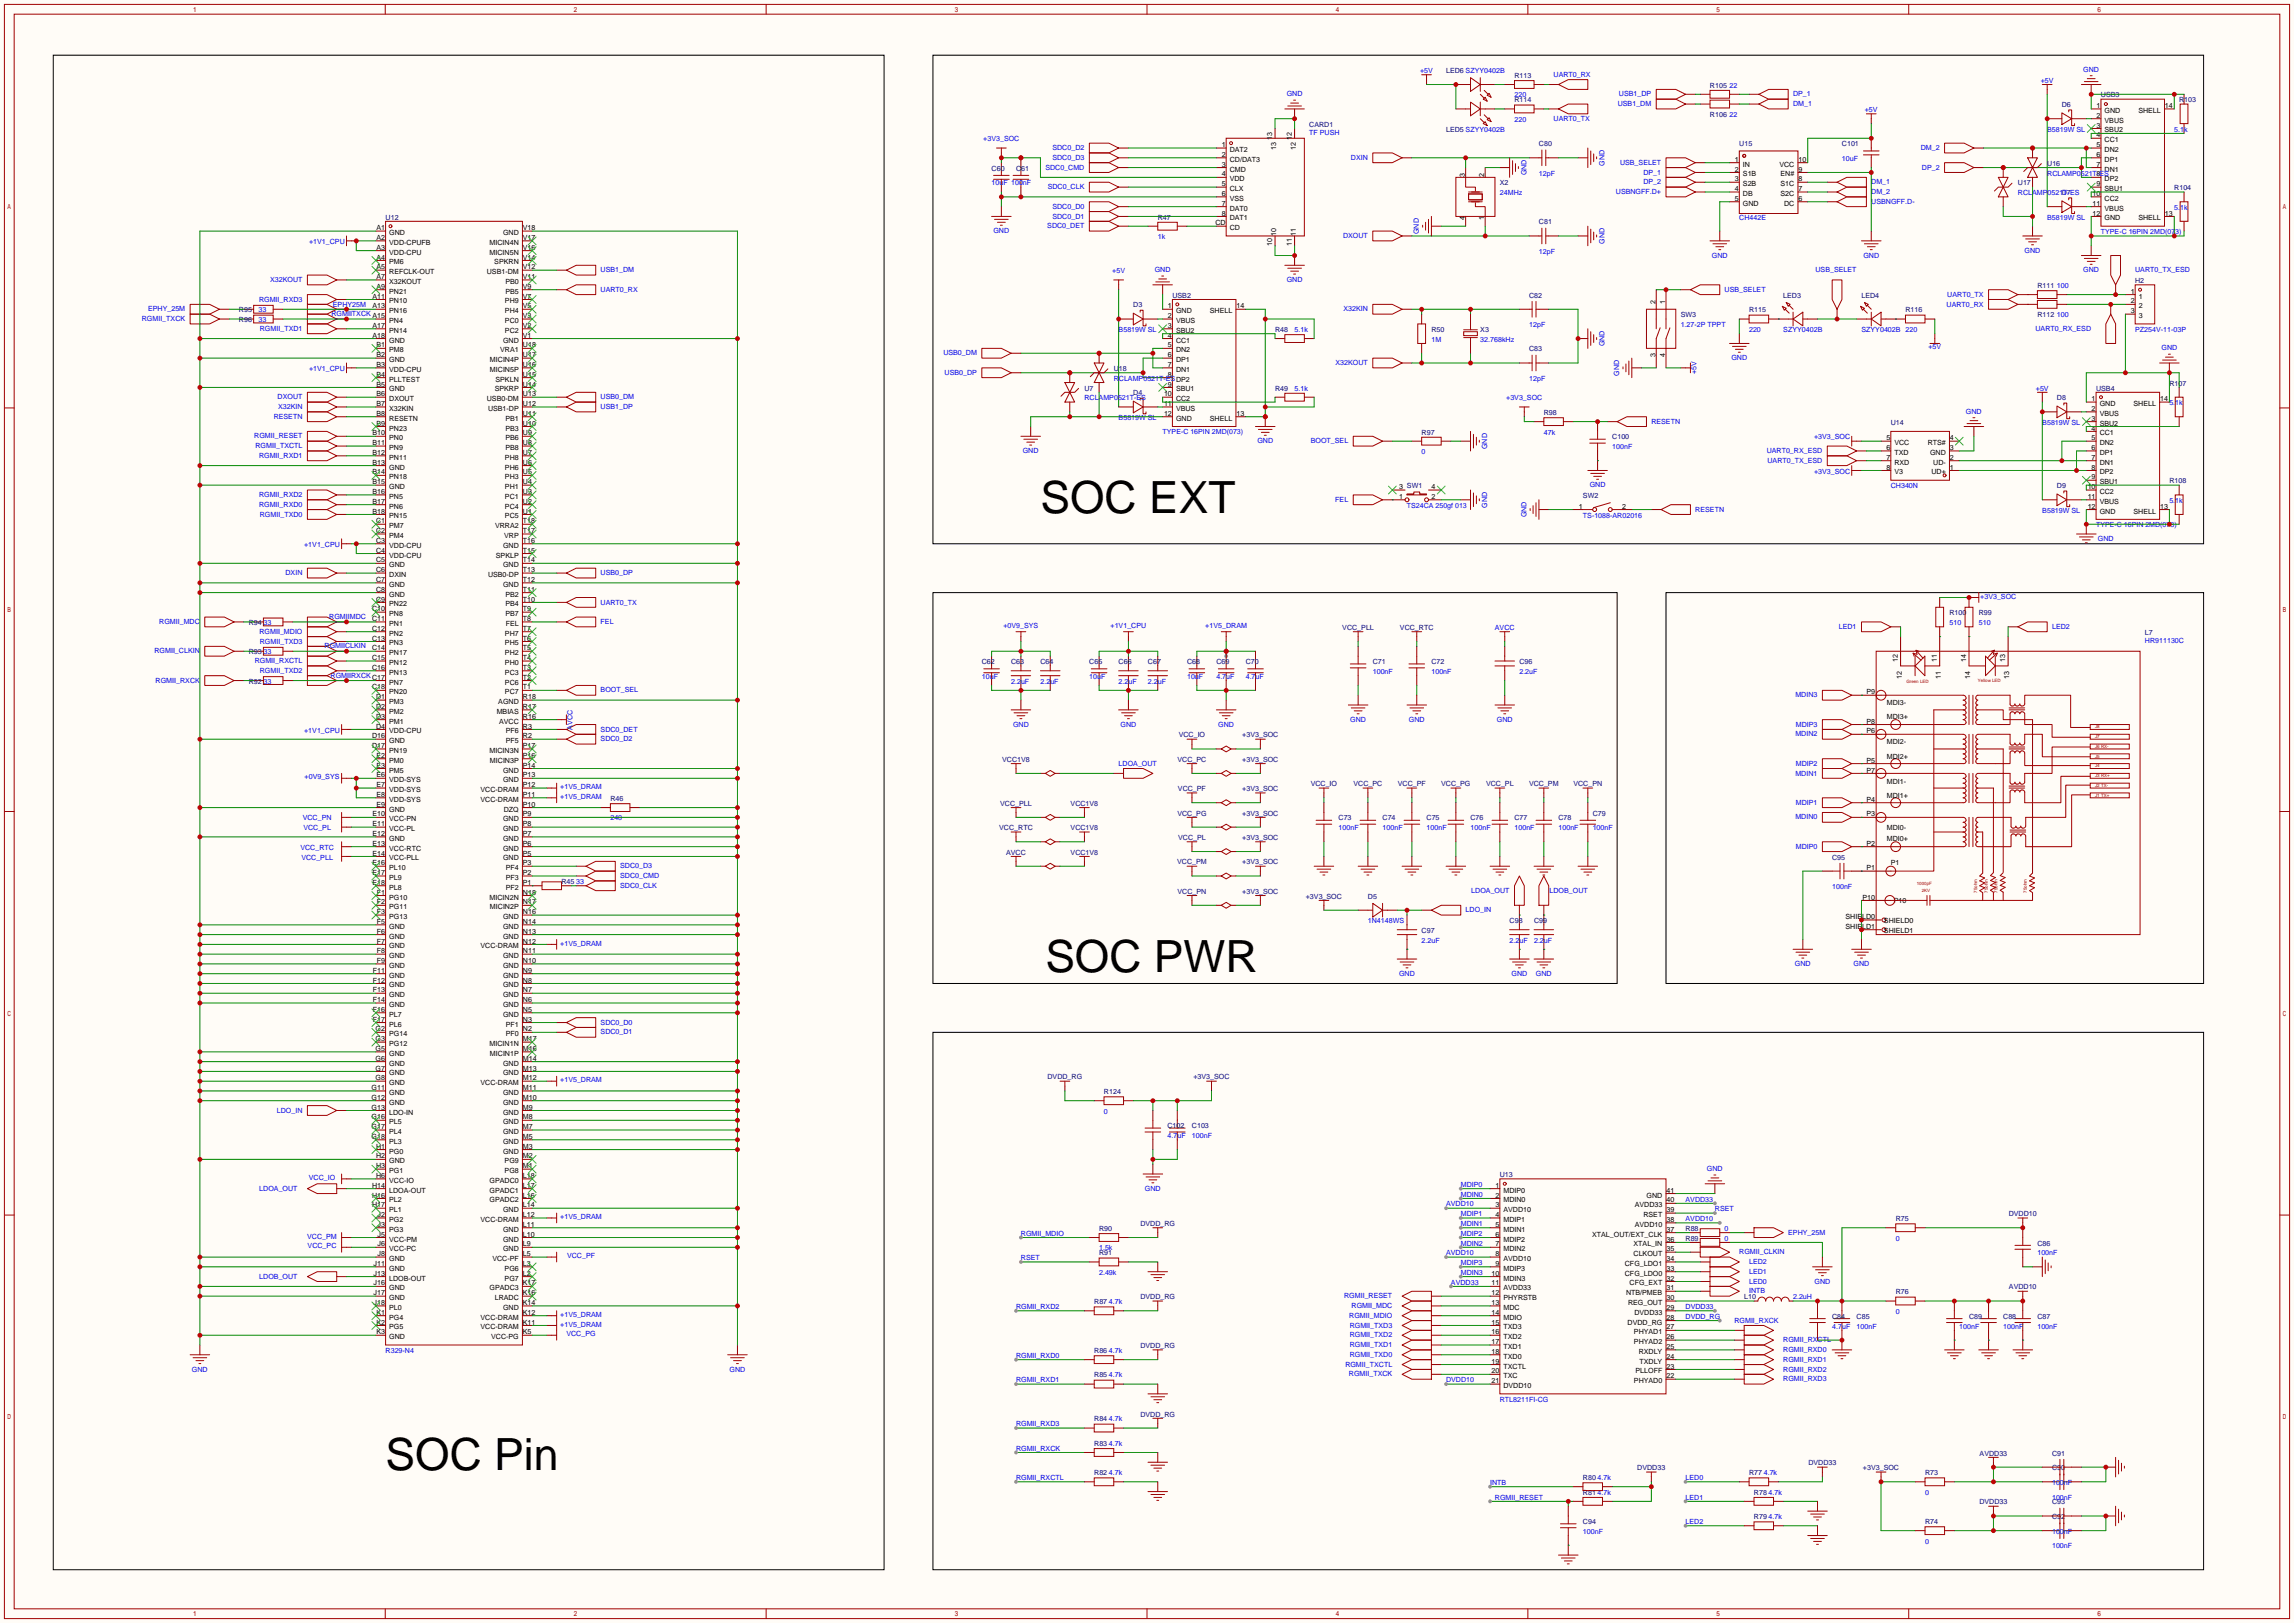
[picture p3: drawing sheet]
<svg xmlns="http://www.w3.org/2000/svg" width="596mm" height="422mm" viewBox="0 0 596 422" stroke-linecap="round" stroke-linejoin="round" font-family="sans-serif">
<defs><g id="words">
<g font-size="11.5">
<text x="270.4" y="133.3">SOC EXT</text>
<text x="271.7" y="252.6">SOC PWR</text>
<text x="100.2" y="382.2">SOC Pin</text>
</g>
<g font-size="1.8" fill="#00f">
<text x="369" y="19">+5V</text>
<text x="403.7" y="20">UART0_RX</text>
<text x="449.5" y="22.8">22</text>
<text x="530.3" y="21.5">+5V</text>
<text x="541.4" y="18.7">GND</text>
<text x="334.4" y="25.1">GND</text>
<text x="393.6" y="25.3">220</text>
<text x="420.4" y="27.6">USB1_DM</text>
<text x="420.7" y="25.1">USB1_DP</text>
<text x="466" y="27.6">DM_1</text>
<text x="466" y="25.1">DP_1</text>
<text x="484.6" y="29.1">+5V</text>
<text x="340.2" y="35">TF PUSH</text>
<text x="393.6" y="31.7">220</text>
<text x="403.7" y="31.4">UART0_TX</text>
<text x="449.5" y="30.4">22</text>
<text x="532" y="34.2">B5819W SL</text>
<text x="565" y="34.2">5.1k</text>
<text x="255.5" y="36.7">+3V3_SOC</text>
<text x="273.5" y="39">SDC0_D2</text>
<text x="273.5" y="41.6">SDC0_D3</text>
<text x="351.1" y="41.6">DXIN</text>
<text x="478.7" y="41.8">10uF</text>
<text x="499.1" y="39">DM_2</text>
<text x="271.7" y="44.1">SDC0_CMD</text>
<text x="396.7" y="45.6" transform="rotate(-90 396.7 45.6)">GND</text>
<text x="399.9" y="45.6">12pF</text>
<text x="417" y="43.1" transform="rotate(-90 417 43.1)">GND</text>
<text x="421" y="42.8">USB_SELET</text>
<text x="427.1" y="45.4">DP_1</text>
<text x="427.1" y="47.9">DP_2</text>
<text x="486.3" y="47.9">DM_1</text>
<text x="499.4" y="44.1">DP_2</text>
<text x="532" y="45.6">RCLAMP0521T-ES</text>
<text x="257.7" y="48.2">10uF 100nF</text>
<text x="272.3" y="49.2">SDC0_CLK</text>
<text x="389.8" y="50.7">24MHz</text>
<text x="419.9" y="50.5">USBNGFF.D+</text>
<text x="486.3" y="50.5">DM_2</text>
<text x="486.3" y="53">USBNGFF.D-</text>
<text x="524.4" y="50.7">RCLAMP0521T-ES</text>
<text x="272.2" y="59.4">SDC0_DET</text>
<text x="273.5" y="54.3">SDC0_D0</text>
<text x="273.5" y="56.8">SDC0_D1</text>
<text x="452" y="57.1">CH442E</text>
<text x="532" y="57.1">B5819W SL</text>
<text x="565" y="54.5">5.1k</text>
<text x="80.3" y="63.4">+1V1_CPU</text>
<text x="258.2" y="60.6">GND</text>
<text x="300.9" y="62.1">1k</text>
<text x="349" y="61.9">DXOUT</text>
<text x="368.7" y="60.9" transform="rotate(-90 368.7 60.9)">GND</text>
<text x="399.9" y="66">12pF</text>
<text x="417" y="63.4" transform="rotate(-90 417 63.4)">GND</text>
<text x="526.1" y="65.7">GND</text>
<text x="546" y="60.9">TYPE-C 16PIN 2MD(073)</text>
<text x="156.1" y="70.8">USB1_DM</text>
<text x="289" y="71">+5V</text>
<text x="300.1" y="70.8">GND</text>
<text x="444.9" y="67">GND</text>
<text x="471.8" y="70.8">USB_SELET</text>
<text x="484.2" y="67">GND</text>
<text x="541.4" y="70.8">GND</text>
<text x="554.9" y="70.8">UART0_TX_ESD</text>
<text x="70.2" y="73.3">X32KOUT</text>
<text x="156.1" y="75.9">UART0_RX</text>
<text x="334.4" y="73.3">GND</text>
<text x="448.2" y="75.9">USB_SELET</text>
<text x="506" y="77.1">UART0_TX</text>
<text x="534.5" y="74.8">100</text>
<text x="36.8" y="83.5">RGMII_TXCK</text>
<text x="38.5" y="80.9">EPHY_25M</text>
<text x="67.2" y="81.2">33</text>
<text x="67.2" y="83.7">33</text>
<text x="67.3" y="78.4">RGMII_RXD3</text>
<text x="86.1" y="82.2">RGMIITXCK</text>
<text x="86.5" y="79.7">EPHY25M</text>
<text x="349.1" y="80.9">X32KIN</text>
<text x="505.8" y="79.7">UART0_RX</text>
<text x="534.5" y="82.5">100</text>
<text x="67.5" y="86">RGMII_TXD1</text>
<text x="290.7" y="86.3">B5819W SL</text>
<text x="336.4" y="86.3">5.1k</text>
<text x="372" y="88.8">1M</text>
<text x="384.7" y="88.8">32.768kHz</text>
<text x="397.4" y="85">12pF</text>
<text x="436.8" y="85">1.27-2P TPPT</text>
<text x="454.5" y="86.3">220</text>
<text x="463.4" y="86.3">SZYY0402B</text>
<text x="483.7" y="86.3">SZYY0402B 220</text>
<text x="529" y="86">UART0_RX_ESD</text>
<text x="554.9" y="86.3">PZ254V-11-03P</text>
<text x="245.1" y="92.4">USB0_DM</text>
<text x="347.1" y="94.9">X32KOUT</text>
<text x="417" y="90.1" transform="rotate(-90 417 90.1)">GND</text>
<text x="449.9" y="93.6">GND</text>
<text x="501.1" y="90.9">+5V</text>
<text x="561.7" y="91.1">GND</text>
<text x="80.3" y="96.4">+1V1_CPU</text>
<text x="245.5" y="97.5">USB0_DP</text>
<text x="289.4" y="99">RCLAMP0521T-ESDP2</text>
<text x="336.4" y="101.5">5.1k</text>
<text x="397.4" y="99">12pF</text>
<text x="420.8" y="97.7" transform="rotate(-90 420.8 97.7)">GND</text>
<text x="440.9" y="97.3" transform="rotate(-90 440.9 97.3)">+5V</text>
<text x="529.1" y="101.5">+5V</text>
<text x="72.1" y="103.8">DXOUT</text>
<text x="72.2" y="106.3">X32KIN</text>
<text x="156.1" y="103.8">USB0_DM</text>
<text x="156.1" y="106.3">USB1_DP</text>
<text x="281.8" y="104.1">RCLAMP0521T-ES</text>
<text x="391.4" y="104.1">+3V3_SOC</text>
<text x="510.9" y="107.6">GND</text>
<text x="563.8" y="105.3">5.1k</text>
<text x="66.1" y="114">RGMII_RESET</text>
<text x="71.1" y="108.9">RESETN</text>
<text x="290.7" y="109.1">B5819W SL</text>
<text x="302.1" y="112.9">TYPE-C 16PIN 2MD(073)</text>
<text x="401.2" y="112.9">47k</text>
<text x="429.1" y="110.2">RESETN</text>
<text x="530.7" y="110.4">B5819W SL</text>
<text x="66.4" y="116.5">RGMII_TXCTL</text>
<text x="67.3" y="119">RGMII_RXD1</text>
<text x="265.8" y="117.8">GND</text>
<text x="326.7" y="115.2">GND</text>
<text x="340.6" y="115.2">BOOT_SEL</text>
<text x="369.4" y="118">0</text>
<text x="386.5" y="116.7" transform="rotate(-90 386.5 116.7)">GND</text>
<text x="419" y="116.8">100nF</text>
<text x="459.1" y="117.8">UART0_RX_ESD</text>
<text x="471.4" y="114.2">+3V3_SOC</text>
<text x="459.3" y="120.3">UART0_TX_ESD</text>
<text x="471.4" y="123.1">+3V3_SOC</text>
<text x="67.3" y="129.2">RGMII_RXD2</text>
<text x="67.3" y="131.7">RGMII_RXD0</text>
<text x="347" y="130.5">FEL</text>
<text x="365.6" y="132">TS24CA 250gf 013</text>
<text x="386.5" y="132" transform="rotate(-90 386.5 132)">GND</text>
<text x="413.1" y="126.7">GND</text>
<text x="491.4" y="126.9">CH340N</text>
<text x="563.8" y="130.7">5.1k</text>
<text x="67.5" y="134.3">RGMII_TXD0</text>
<text x="396.7" y="134.5" transform="rotate(-90 396.7 134.5)">GND</text>
<text x="411.4" y="134.5">TS-1088-AR02016</text>
<text x="440.6" y="133">RESETN</text>
<text x="530.7" y="133.3">B5819W SL</text>
<text x="544.7" y="137.1">TYPE-C 16PIN 2MD(073)</text>
<text x="79" y="142.2">+1V1_CPU</text>
<text x="545.2" y="140.6">GND</text>
<text x="74.2" y="149.5">DXIN</text>
<text x="156.1" y="149.5">USB0_DP</text>
<text x="514.6" y="155.6">+3V3_SOC</text>
<text x="85.6" y="161">RGMIIMDC</text>
<text x="156.1" y="157.1">UART0_TX</text>
<text x="41.4" y="162.2">RGMII_MDC</text>
<text x="67.4" y="164.8">RGMII_MDIO</text>
<text x="67.5" y="167.3">RGMII_TXD3</text>
<text x="68.5" y="162.5">33</text>
<text x="156.1" y="162.2">FEL</text>
<text x="260.8" y="163.2">+0V9_SYS</text>
<text x="288.6" y="163.2">+1V1_CPU</text>
<text x="313.2" y="163.2">+1V5_DRAM</text>
<text x="388.5" y="163.7">AVCC</text>
<text x="477.9" y="163.5">LED1</text>
<text x="506.6" y="162.5">510</text>
<text x="514.2" y="162.5">510</text>
<text x="533.3" y="163.5">LED2</text>
<text x="557.4" y="167.1">HR911130C</text>
<text x="40.1" y="169.8">RGMII_CLKIN</text>
<text x="66.2" y="172.4">RGMII_RXCTL</text>
<text x="68.5" y="170.1">33</text>
<text x="84.3" y="168.6">RGMIICLKIN</text>
<text x="40.4" y="177.5">RGMII_RXCK</text>
<text x="67.5" y="174.9">RGMII_TXD2</text>
<text x="68.5" y="177.7">33</text>
<text x="85.9" y="176.2">RGMIIRXCK</text>
<text x="255.1" y="176.4">10uF</text>
<text x="262.8" y="177.7">2.2uF</text>
<text x="270.4" y="177.7">2.2uF</text>
<text x="283.1" y="176.4">10uF</text>
<text x="290.7" y="177.7">2.2uF</text>
<text x="298.3" y="177.7">2.2uF</text>
<text x="308.5" y="176.4">10uF</text>
<text x="316.1" y="176.4">4.7uF</text>
<text x="323.7" y="176.4">4.7uF</text>
<text x="356.7" y="175.2">100nF</text>
<text x="372" y="175.2">100nF</text>
<text x="394.8" y="175.2">2.2uF</text>
<text x="156.1" y="180">BOOT_SEL</text>
<text x="466.6" y="181.3">MDIN3</text>
<text x="79" y="190.4">+1V1_CPU</text>
<text x="148.8" y="189.6" transform="rotate(-90 148.8 189.6)">AVCC</text>
<text x="156.1" y="190.2">SDC0_DET</text>
<text x="263.2" y="188.9">GND</text>
<text x="291.2" y="188.9">GND</text>
<text x="316.6" y="188.9">GND</text>
<text x="350.9" y="187.6">GND</text>
<text x="366.1" y="187.6">GND</text>
<text x="389" y="187.6">GND</text>
<text x="466.6" y="191.4">MDIN2</text>
<text x="466.7" y="188.9">MDIP3</text>
<text x="156.1" y="192.7">SDC0_D2</text>
<text x="79.1" y="202.6">+0V9_SYS</text>
<text x="290.7" y="199.1">LDOA_OUT</text>
<text x="466.6" y="201.6">MDIN1</text>
<text x="466.7" y="199.1">MDIP2</text>
<text x="145.6" y="207.7">+1V5_DRAM</text>
<text x="145.6" y="205.2">+1V5_DRAM</text>
<text x="466.7" y="209.2">MDIP1</text>
<text x="78.7" y="213.3">VCC_PN</text>
<text x="78.8" y="215.8">VCC_PL</text>
<text x="158.6" y="213.3">240</text>
<text x="347.9" y="215.8">100nF</text>
<text x="359.3" y="215.8">100nF</text>
<text x="370.7" y="215.8">100nF</text>
<text x="382.1" y="215.8">100nF</text>
<text x="393.6" y="215.8">100nF</text>
<text x="405" y="215.8">100nF</text>
<text x="413.9" y="215.8">100nF</text>
<text x="466.6" y="213">MDIN0</text>
<text x="78.1" y="220.9">VCC_RTC</text>
<text x="466.7" y="220.6">MDIP0</text>
<text x="78.3" y="223.4">VCC_PLL</text>
<text x="161.2" y="225.7">SDC0_D3</text>
<text x="149.7" y="229.8">33</text>
<text x="161.2" y="230.8">SDC0_CLK</text>
<text x="161.2" y="228.3">SDC0_CMD</text>
<text x="382.3" y="232.1">LDOA_OUT</text>
<text x="402.7" y="232.1">LDOB_OUT</text>
<text x="476.1" y="231.1">100nF</text>
<text x="355.5" y="239.9">1N4148WS</text>
<text x="380.9" y="237.2">LDO_IN</text>
<text x="145.6" y="245.8">+1V5_DRAM</text>
<text x="369.4" y="245">2.2uF</text>
<text x="392.3" y="245">2.2uF</text>
<text x="398.7" y="245">2.2uF</text>
<text x="466.4" y="251.1">GND</text>
<text x="481.7" y="251.1">GND</text>
<text x="363.6" y="253.7">GND</text>
<text x="392.8" y="253.7">GND</text>
<text x="399.1" y="253.7">GND</text>
<text x="156.1" y="268.9">SDC0_D1</text>
<text x="156.1" y="266.4">SDC0_D0</text>
<text x="145.6" y="281.4">+1V5_DRAM</text>
<text x="71.9" y="289.2">LDO_IN</text>
<text x="286.9" y="289.5">0</text>
<text x="303.4" y="295.8">4.7uF</text>
<text x="309.8" y="295.8">100nF</text>
<text x="443.6" y="304.5">GND</text>
<text x="67.4" y="309.5">LDOA_OUT</text>
<text x="80.3" y="306.8">VCC_IO</text>
<text x="297.5" y="309.5">GND</text>
<text x="379.6" y="308.5">MDIP0</text>
<text x="379.6" y="311.1">MDIN0</text>
<text x="145.6" y="316.9">+1V5_DRAM</text>
<text x="375.8" y="313.6">AVDD10</text>
<text x="379.6" y="316.1">MDIP1</text>
<text x="438" y="312.3">AVDD33</text>
<text x="438" y="317.4">AVDD10</text>
<text x="445.6" y="314.9">RSET</text>
<text x="79.8" y="322">VCC_PM</text>
<text x="265.3" y="321.2">RGMII_MDIO</text>
<text x="379.6" y="318.7">MDIN1</text>
<text x="379.6" y="321.2">MDIP2</text>
<text x="379.6" y="323.8">MDIN2</text>
<text x="448.2" y="322.5">0</text>
<text x="448.2" y="320">0</text>
<text x="464.7" y="321">EPHY_25M</text>
<text x="492.6" y="322.5">0</text>
<text x="79.9" y="324.5">VCC_PC</text>
<text x="147.4" y="327.1">VCC_PF</text>
<text x="265.3" y="327.6">RSET</text>
<text x="285.6" y="325">1.5k</text>
<text x="375.8" y="326.3">AVDD10</text>
<text x="379.6" y="328.8">MDIP3</text>
<text x="452" y="326.1">RGMII_CLKIN</text>
<text x="454.5" y="328.6">LED2</text>
<text x="529.5" y="326.3">100nF</text>
<text x="67.4" y="332.4">LDOB_OUT</text>
<text x="285.6" y="331.4">2.49k</text>
<text x="377.1" y="333.9">AVDD33</text>
<text x="379.6" y="331.4">MDIN3</text>
<text x="454.5" y="333.7">LED0</text>
<text x="454.5" y="331.1">LED1</text>
<text x="471.5" y="333.7">GND</text>
<text x="264" y="340.3">RGMII_RXD2</text>
<text x="288.2" y="339">4.7k</text>
<text x="349.3" y="337.5">RGMII_RESET</text>
<text x="351.3" y="340">RGMII_MDC</text>
<text x="438" y="340.3">DVDD33</text>
<text x="454.5" y="336.2">INTB</text>
<text x="466" y="337.7">2.2uH</text>
<text x="492.6" y="341.5">0</text>
<text x="145.6" y="344.9">+1V5_DRAM</text>
<text x="145.6" y="342.3">+1V5_DRAM</text>
<text x="147.2" y="347.4">VCC_PG</text>
<text x="350.6" y="342.6">RGMII_MDIO</text>
<text x="350.7" y="345.1">RGMII_TXD3</text>
<text x="350.7" y="347.6">RGMII_TXD2</text>
<text x="438" y="342.8">DVDD_RG</text>
<text x="450.7" y="343.8">RGMII_RXCK</text>
<text x="476.1" y="345.4">4.7uF</text>
<text x="482.5" y="345.4">100nF</text>
<text x="509.1" y="345.4">100nF</text>
<text x="520.6" y="345.4">100nF</text>
<text x="529.5" y="345.4">100nF</text>
<text x="100.2" y="351.7">R329-N4</text>
<text x="264" y="353">RGMII_RXD0</text>
<text x="288.2" y="351.7">4.7k</text>
<text x="350.7" y="350.2">RGMII_TXD1</text>
<text x="350.7" y="352.7">RGMII_TXD0</text>
<text x="463.4" y="348.9">RGMII_RXCTL</text>
<text x="463.4" y="351.5">RGMII_RXD0</text>
<text x="463.4" y="354">RGMII_RXD1</text>
<text x="49.9" y="356.5">GND</text>
<text x="189.6" y="356.5">GND</text>
<text x="264" y="359.3">RGMII_RXD1</text>
<text x="288.2" y="358.1">4.7k</text>
<text x="349.6" y="355.3">RGMII_TXCTL</text>
<text x="350.5" y="357.8">RGMII_TXCK</text>
<text x="375.8" y="359.3">DVDD10</text>
<text x="463.4" y="359.1">RGMII_RXD3</text>
<text x="463.4" y="356.5">RGMII_RXD2</text>
<text x="389.8" y="364.4">RTL8211FI-CG</text>
<text x="264" y="370.8">RGMII_RXD3</text>
<text x="288.2" y="369.5">4.7k</text>
<text x="264" y="377.1">RGMII_RXCK</text>
<text x="288.2" y="375.8">4.7k</text>
<text x="288.2" y="383.5">4.7k</text>
<text x="458.3" y="383.5">4.7k</text>
<text x="264" y="384.7">RGMII_RXCTL</text>
<text x="387.2" y="386">INTB</text>
<text x="388.5" y="389.8">RGMII_RESET</text>
<text x="415.2" y="388.5">4.7k</text>
<text x="415.2" y="384.7">4.7k</text>
<text x="438" y="384.7">LED0</text>
<text x="438" y="389.8">LED1</text>
<text x="459.6" y="388.5">4.7k</text>
<text x="500.3" y="388.5">0</text>
<text x="533.3" y="389.8">100nF</text>
<text x="533.3" y="386">100nF</text>
<text x="459.6" y="394.9">4.7k</text>
<text x="411.4" y="398.7">100nF</text>
<text x="438" y="396.2">LED2</text>
<text x="500.3" y="401.2">0</text>
<text x="533.3" y="398.7">100nF</text>
<text x="533.3" y="402.5">100nF</text>
</g>
<g font-size="1.8" fill="#000080">
<text x="375.8" y="19">LED6 SZYY0402B</text>
<text x="393.6" y="20.2">R113</text>
<text x="444.4" y="22.8">R105</text>
<text x="393.6" y="26.6">R114</text>
<text x="535.8" y="27.9">D6</text>
<text x="546" y="25.3">USB3</text>
<text x="566.3" y="26.6">R103</text>
<text x="340.2" y="32.9">CARD1</text>
<text x="375.8" y="34.2">LED5 SZYY0402B</text>
<text x="444.4" y="30.4">R106</text>
<text x="399.9" y="38">C80</text>
<text x="452" y="38">U15</text>
<text x="478.7" y="38">C101</text>
<text x="257.7" y="44.4">C60</text>
<text x="264" y="44.4">C61</text>
<text x="532" y="43.1">U16</text>
<text x="389.8" y="48.2">X2</text>
<text x="524.4" y="48.2">U17</text>
<text x="535.8" y="50.7">D7</text>
<text x="565" y="49.4">R104</text>
<text x="100.2" y="57.1">U12</text>
<text x="300.9" y="57.1">R47</text>
<text x="399.9" y="58.3">C81</text>
<text x="304.7" y="77.4">USB2</text>
<text x="397.4" y="77.4">C82</text>
<text x="463.4" y="77.4">LED3</text>
<text x="483.7" y="77.4">LED4</text>
<text x="529.5" y="74.8">R111</text>
<text x="554.9" y="73.6">H2</text>
<text x="62.1" y="81.2">R95</text>
<text x="62.1" y="83.7">R96</text>
<text x="294.5" y="79.9">D3</text>
<text x="436.8" y="82.5">SW3</text>
<text x="454.5" y="81.2">R115</text>
<text x="495.2" y="81.2">R116</text>
<text x="529.5" y="82.5">R112</text>
<text x="331.3" y="86.3">R48</text>
<text x="372" y="86.3">R50</text>
<text x="384.7" y="86.3">X3</text>
<text x="397.4" y="91.4">C83</text>
<text x="281.8" y="101.5">U7</text>
<text x="289.4" y="96.4">U18</text>
<text x="331.3" y="101.5">R49</text>
<text x="544.7" y="101.5">USB4</text>
<text x="563.8" y="100.2">R107</text>
<text x="294.5" y="102.8">D4</text>
<text x="401.2" y="107.9">R98</text>
<text x="534.5" y="104.1">D8</text>
<text x="369.4" y="112.9">R97</text>
<text x="491.4" y="110.4">U14</text>
<text x="419" y="114.2">C100</text>
<text x="563.8" y="125.6">R108</text>
<text x="411.4" y="129.5">SW2</text>
<text x="534.5" y="126.9">D9</text>
<text x="506.6" y="159.9">R100</text>
<text x="514.2" y="159.9">R99</text>
<text x="64.6" y="162.5">R94</text>
<text x="348.8" y="163.7">VCC_PLL</text>
<text x="363.8" y="163.7">VCC_RTC</text>
<text x="557.4" y="165">L7</text>
<text x="64.6" y="170.1">R93</text>
<text x="255.1" y="172.6">C62</text>
<text x="262.8" y="172.6">C63</text>
<text x="270.4" y="172.6">C64</text>
<text x="283.1" y="172.6">C65</text>
<text x="290.7" y="172.6">C66</text>
<text x="298.3" y="172.6">C67</text>
<text x="308.5" y="172.6">C68</text>
<text x="316.1" y="172.6">C69</text>
<text x="323.7" y="172.6">C70</text>
<text x="356.7" y="172.6">C71</text>
<text x="372" y="172.6">C72</text>
<text x="394.8" y="172.6">C96</text>
<text x="64.6" y="177.7">R92</text>
<text x="306.3" y="191.7">VCC_IO</text>
<text x="322.8" y="191.7">+3V3_SOC</text>
<text x="260.4" y="198">VCC1V8</text>
<text x="306" y="198">VCC_PC</text>
<text x="322.8" y="198">+3V3_SOC</text>
<text x="158.6" y="208.2">R46</text>
<text x="259.9" y="209.5">VCC_PLL</text>
<text x="278.2" y="209.5">VCC1V8</text>
<text x="306.1" y="205.7">VCC_PF</text>
<text x="322.8" y="205.7">+3V3_SOC</text>
<text x="340.6" y="204.4">VCC_IO</text>
<text x="351.7" y="204.4">VCC_PC</text>
<text x="363.3" y="204.4">VCC_PF</text>
<text x="374.5" y="204.4">VCC_PG</text>
<text x="386.2" y="204.4">VCC_PL</text>
<text x="397.3" y="204.4">VCC_PM</text>
<text x="408.9" y="204.4">VCC_PN</text>
<text x="259.7" y="215.8">VCC_RTC</text>
<text x="278.2" y="215.8">VCC1V8</text>
<text x="306" y="212">VCC_PG</text>
<text x="322.8" y="212">+3V3_SOC</text>
<text x="347.9" y="213.3">C73</text>
<text x="359.3" y="213.3">C74</text>
<text x="370.7" y="213.3">C75</text>
<text x="382.1" y="213.3">C76</text>
<text x="393.6" y="213.3">C77</text>
<text x="405" y="213.3">C78</text>
<text x="413.9" y="212">C79</text>
<text x="306.2" y="218.4">VCC_PL</text>
<text x="322.8" y="218.4">+3V3_SOC</text>
<text x="261.5" y="222.2">AVCC</text>
<text x="278.2" y="222.2">VCC1V8</text>
<text x="305.9" y="224.7">VCC_PM</text>
<text x="322.8" y="224.7">+3V3_SOC</text>
<text x="476.1" y="223.4">C95</text>
<text x="145.9" y="229.8">R45</text>
<text x="306" y="232.3">VCC_PN</text>
<text x="322.8" y="232.3">+3V3_SOC</text>
<text x="339.3" y="233.6">+3V3_SOC</text>
<text x="355.5" y="233.6">D5</text>
<text x="392.3" y="239.9">C98</text>
<text x="398.7" y="239.9">C99</text>
<text x="369.4" y="242.5">C97</text>
<text x="272.2" y="280.6">DVDD_RG</text>
<text x="310.1" y="280.6">+3V3_SOC</text>
<text x="286.9" y="284.4">R124</text>
<text x="303.4" y="293.3">C102</text>
<text x="309.8" y="293.3">C103</text>
<text x="389.8" y="306">U13</text>
<text x="492.6" y="317.4">R75</text>
<text x="522" y="316.1">DVDD10</text>
<text x="285.6" y="320">R90</text>
<text x="296.3" y="318.7">DVDD_RG</text>
<text x="438" y="322.5">R89</text>
<text x="438" y="320">R88</text>
<text x="529.5" y="323.8">C86</text>
<text x="285.6" y="326.3">R91</text>
<text x="522.1" y="335.2">AVDD10</text>
<text x="284.4" y="339">R87</text>
<text x="296.3" y="337.7">DVDD_RG</text>
<text x="453.3" y="337.7">L10</text>
<text x="492.6" y="336.5">R76</text>
<text x="476.1" y="342.8">C84</text>
<text x="482.5" y="342.8">C85</text>
<text x="511.7" y="342.8">C89</text>
<text x="520.6" y="342.8">C88</text>
<text x="529.5" y="342.8">C87</text>
<text x="284.4" y="351.7">R86</text>
<text x="296.3" y="350.4">DVDD_RG</text>
<text x="284.4" y="358.1">R85</text>
<text x="284.4" y="369.5">R84</text>
<text x="296.3" y="368.2">DVDD_RG</text>
<text x="284.4" y="375.8">R83</text>
<text x="284.4" y="383.5">R82</text>
<text x="425.5" y="382.2">DVDD33</text>
<text x="454.5" y="383.5">R77</text>
<text x="469.9" y="380.9">DVDD33</text>
<text x="484.1" y="382.2">+3V3_SOC</text>
<text x="500.3" y="383.5">R73</text>
<text x="514.4" y="378.4">AVDD33</text>
<text x="533.3" y="382.2">C90</text>
<text x="533.3" y="378.4">C91</text>
<text x="411.4" y="388.5">R81</text>
<text x="411.4" y="384.7">R80</text>
<text x="455.8" y="388.5">R78</text>
<text x="455.8" y="394.9">R79</text>
<text x="514.4" y="391.1">DVDD33</text>
<text x="533.3" y="394.9">C92</text>
<text x="533.3" y="391.1">C93</text>
<text x="411.4" y="396.2">C94</text>
<text x="500.3" y="396.2">R74</text>
</g>
<g font-size="1.8">
<text x="544.8" y="28.1">1</text>
<text x="546.9" y="29.4">GND</text>
<text x="555.7" y="29.4">SHELL</text>
<text x="562.6" y="28.1">14</text>
<text x="544.8" y="30.6">2</text>
<text x="544.8" y="33.2">3</text>
<text x="544.8" y="35.7">4</text>
<text x="546.9" y="31.9">VBUS</text>
<text x="546.9" y="34.4">SBU2</text>
<text x="317.5" y="38.3">1</text>
<text x="317.5" y="40.8">2</text>
<text x="319.6" y="39.5">DAT2</text>
<text x="330.6" y="36.4" transform="rotate(-90 330.6 36.4)">13</text>
<text x="331.6" y="39" transform="rotate(-90 331.6 39)">13</text>
<text x="335.7" y="36.4" transform="rotate(-90 335.7 36.4)">12</text>
<text x="336.7" y="39" transform="rotate(-90 336.7 39)">12</text>
<text x="544.8" y="38.3">5</text>
<text x="544.8" y="40.8">6</text>
<text x="546.9" y="37">CC1</text>
<text x="546.9" y="39.5">DN2</text>
<text x="317.5" y="43.3">3</text>
<text x="317.5" y="45.9">4</text>
<text x="319.6" y="42.1">CD/DAT3</text>
<text x="319.6" y="44.6">CMD</text>
<text x="319.6" y="47.1">VDD</text>
<text x="380.6" y="46.1" transform="rotate(-90 380.6 46.1)">3</text>
<text x="385.7" y="46.1" transform="rotate(-90 385.7 46.1)">2</text>
<text x="450.8" y="42.1">1</text>
<text x="450.8" y="44.6">2</text>
<text x="450.8" y="47.1">3</text>
<text x="452.9" y="43.3">IN</text>
<text x="452.9" y="45.9">S1B</text>
<text x="462.4" y="43.3">VCC</text>
<text x="462.7" y="45.9">EN#</text>
<text x="467.4" y="47.1">8</text>
<text x="467.4" y="44.6">9</text>
<text x="467.4" y="42.1">10</text>
<text x="544.8" y="43.3">7</text>
<text x="544.8" y="45.9">8</text>
<text x="546.9" y="42.1">DP1</text>
<text x="546.9" y="44.6">DN1</text>
<text x="546.9" y="47.1">DP2</text>
<text x="317.5" y="48.4">5</text>
<text x="317.5" y="51">6</text>
<text x="317.5" y="53.5">7</text>
<text x="319.6" y="49.7">CLX</text>
<text x="319.6" y="52.2">VSS</text>
<text x="450.8" y="49.7">4</text>
<text x="450.8" y="52.2">5</text>
<text x="452.9" y="48.4">S2B</text>
<text x="452.9" y="51">DB</text>
<text x="452.9" y="53.5">GND</text>
<text x="462.7" y="51">S2C</text>
<text x="462.7" y="48.4">S1C</text>
<text x="463.6" y="53.5">DC</text>
<text x="467.4" y="52.2">6</text>
<text x="467.4" y="49.7">7</text>
<text x="543.8" y="51">10</text>
<text x="543.8" y="53.5">11</text>
<text x="544.8" y="48.4">9</text>
<text x="546.9" y="49.7">SBU1</text>
<text x="546.9" y="52.2">CC2</text>
<text x="97.8" y="59.8">A1</text>
<text x="135.9" y="59.8">V18</text>
<text x="315.8" y="58.6">CD</text>
<text x="317.5" y="56">8</text>
<text x="319.6" y="54.8">DAT0</text>
<text x="319.6" y="57.3">DAT1</text>
<text x="319.6" y="59.8">CD</text>
<text x="380.6" y="57.3" transform="rotate(-90 380.6 57.3)">4</text>
<text x="385.7" y="57.3" transform="rotate(-90 385.7 57.3)">1</text>
<text x="543.8" y="56">12</text>
<text x="546.9" y="54.8">VBUS</text>
<text x="546.9" y="57.3">GND</text>
<text x="555.7" y="57.3">SHELL</text>
<text x="562.6" y="56">13</text>
<text x="97.8" y="62.4">A2</text>
<text x="97.8" y="64.9">A3</text>
<text x="101.1" y="61.1">GND</text>
<text x="101.1" y="63.7">VDD-CPUFB</text>
<text x="127.2" y="63.7">MICIN4N</text>
<text x="130.7" y="61.1">GND</text>
<text x="135.9" y="64.9">V16</text>
<text x="135.9" y="62.4">V17</text>
<text x="330.6" y="63.9" transform="rotate(-90 330.6 63.9)">10</text>
<text x="331.6" y="61.3" transform="rotate(-90 331.6 61.3)">10</text>
<text x="335.7" y="63.9" transform="rotate(-90 335.7 63.9)">11</text>
<text x="336.7" y="61.3" transform="rotate(-90 336.7 61.3)">11</text>
<text x="97.8" y="67.5">A4</text>
<text x="97.8" y="70">A5</text>
<text x="101.1" y="66.2">VDD-CPU</text>
<text x="101.1" y="68.7">PM6</text>
<text x="101.1" y="71.3">REFCLK-OUT</text>
<text x="126.5" y="71.3">USB1-DM</text>
<text x="127.2" y="66.2">MICIN5N</text>
<text x="128.5" y="68.7">SPKRN</text>
<text x="135.9" y="70">V12</text>
<text x="135.9" y="67.5">V14</text>
<text x="96.8" y="77.6">A11</text>
<text x="97.8" y="72.5">A7</text>
<text x="97.8" y="75.1">A9</text>
<text x="101.1" y="73.8">X32KOUT</text>
<text x="101.1" y="76.4">PN21</text>
<text x="131.3" y="76.4">PB5</text>
<text x="131.3" y="73.8">PB0</text>
<text x="135.9" y="77.6">V7</text>
<text x="135.9" y="75.1">V9</text>
<text x="135.9" y="72.5">V11</text>
<text x="553.7" y="76.4">1</text>
<text x="555.8" y="77.6">1</text>
<text x="96.8" y="80.2">A13</text>
<text x="96.8" y="82.7">A15</text>
<text x="101.1" y="78.9">PN10</text>
<text x="101.1" y="81.4">PN16</text>
<text x="101.1" y="84">PN4</text>
<text x="131.2" y="84">PC0</text>
<text x="131.2" y="81.4">PH4</text>
<text x="131.2" y="78.9">PH9</text>
<text x="135.9" y="82.7">V3</text>
<text x="135.9" y="80.2">V5</text>
<text x="303.5" y="80.2">1</text>
<text x="303.5" y="82.7">2</text>
<text x="305.6" y="81.4">GND</text>
<text x="305.6" y="84">VBUS</text>
<text x="314.4" y="81.4">SHELL</text>
<text x="321.3" y="80.2">14</text>
<text x="430.2" y="79.1" transform="rotate(-90 430.2 79.1)">2</text>
<text x="432.7" y="79.1" transform="rotate(-90 432.7 79.1)">1</text>
<text x="553.7" y="78.9">2</text>
<text x="553.7" y="81.4">3</text>
<text x="555.8" y="80.2">2</text>
<text x="555.8" y="82.7">3</text>
<text x="96.8" y="85.2">A17</text>
<text x="96.8" y="87.8">A18</text>
<text x="101.1" y="86.5">PN14</text>
<text x="101.1" y="89.1">GND</text>
<text x="130.7" y="89.1">GND</text>
<text x="131.2" y="86.5">PC2</text>
<text x="135.9" y="87.8">V1</text>
<text x="135.9" y="85.2">V2</text>
<text x="303.5" y="85.2">3</text>
<text x="303.5" y="87.8">4</text>
<text x="305.6" y="86.5">SBU2</text>
<text x="305.6" y="89.1">CC1</text>
<text x="97.8" y="90.3">B1</text>
<text x="97.8" y="92.9">B2</text>
<text x="97.8" y="95.4">B3</text>
<text x="101.1" y="91.6">PM8</text>
<text x="101.1" y="94.1">GND</text>
<text x="127.3" y="94.1">MICIN4P</text>
<text x="130" y="91.6">VRA1</text>
<text x="135.9" y="95.4">U16</text>
<text x="135.9" y="92.9">U17</text>
<text x="135.9" y="90.3">U18</text>
<text x="303.5" y="90.3">5</text>
<text x="303.5" y="92.9">6</text>
<text x="303.5" y="95.4">7</text>
<text x="305.6" y="91.6">DN2</text>
<text x="305.6" y="94.1">DP1</text>
<text x="430.2" y="92.8" transform="rotate(-90 430.2 92.8)">3</text>
<text x="432.7" y="92.8" transform="rotate(-90 432.7 92.8)">4</text>
<text x="97.8" y="97.9">B4</text>
<text x="97.8" y="100.5">B5</text>
<text x="101.1" y="96.7">VDD-CPU</text>
<text x="101.1" y="99.2">PLLTEST</text>
<text x="101.1" y="101.8">GND</text>
<text x="127.3" y="96.7">MICIN5P</text>
<text x="128.6" y="101.8">SPKRP</text>
<text x="128.8" y="99.2">SPKLN</text>
<text x="135.9" y="100.5">U14</text>
<text x="135.9" y="97.9">U15</text>
<text x="303.5" y="97.9">8</text>
<text x="303.5" y="100.5">9</text>
<text x="305.6" y="96.7">DN1</text>
<text x="305.6" y="101.8">SBU1</text>
<text x="97.8" y="103">B6</text>
<text x="97.8" y="105.6">B7</text>
<text x="101.1" y="104.3">DXOUT</text>
<text x="101.1" y="106.8">X32KIN</text>
<text x="126.5" y="104.3">USB0-DM</text>
<text x="126.8" y="106.8">USB1-DP</text>
<text x="135.9" y="105.6">U12</text>
<text x="135.9" y="103">U13</text>
<text x="302.5" y="103">10</text>
<text x="302.5" y="105.6">11</text>
<text x="305.6" y="104.3">CC2</text>
<text x="305.6" y="106.8">VBUS</text>
<text x="543.5" y="104.3">1</text>
<text x="543.5" y="106.8">2</text>
<text x="545.6" y="105.6">GND</text>
<text x="554.4" y="105.6">SHELL</text>
<text x="561.3" y="104.3">14</text>
<text x="96.8" y="113.2">B10</text>
<text x="97.8" y="108.1">B8</text>
<text x="97.8" y="110.6">B9</text>
<text x="101.1" y="109.4">RESETN</text>
<text x="101.1" y="111.9">PN23</text>
<text x="131.3" y="111.9">PB3</text>
<text x="131.3" y="109.4">PB1</text>
<text x="135.9" y="113.2">U9</text>
<text x="135.9" y="110.6">U10</text>
<text x="135.9" y="108.1">U11</text>
<text x="302.5" y="108.1">12</text>
<text x="305.6" y="109.4">GND</text>
<text x="314.4" y="109.4">SHELL</text>
<text x="321.3" y="108.1">13</text>
<text x="543.5" y="109.4">3</text>
<text x="543.5" y="111.9">4</text>
<text x="545.6" y="108.1">VBUS</text>
<text x="545.6" y="110.6">SBU2</text>
<text x="545.6" y="113.2">CC1</text>
<text x="96.8" y="115.7">B11</text>
<text x="96.8" y="118.3">B12</text>
<text x="101.1" y="114.5">PN0</text>
<text x="101.1" y="117">PN9</text>
<text x="101.1" y="119.5">PN11</text>
<text x="131.2" y="119.5">PH8</text>
<text x="131.3" y="117">PB8</text>
<text x="131.3" y="114.5">PB6</text>
<text x="135.9" y="118.3">U7</text>
<text x="135.9" y="115.7">U8</text>
<text x="490.2" y="119.5">7</text>
<text x="490.2" y="117">6</text>
<text x="490.2" y="114.5">5</text>
<text x="492.3" y="118.3">TXD</text>
<text x="492.3" y="115.7">VCC</text>
<text x="500.9" y="115.7">RTS#</text>
<text x="501.6" y="118.3">GND</text>
<text x="506.7" y="114.5">4</text>
<text x="506.7" y="117">3</text>
<text x="506.7" y="119.5">2</text>
<text x="543.5" y="114.5">5</text>
<text x="543.5" y="117">6</text>
<text x="543.5" y="119.5">7</text>
<text x="545.6" y="115.7">DN2</text>
<text x="545.6" y="118.3">DP1</text>
<text x="96.8" y="120.8">B13</text>
<text x="96.8" y="123.3">B14</text>
<text x="96.8" y="125.9">B15</text>
<text x="101.1" y="122.1">GND</text>
<text x="101.1" y="124.6">PN18</text>
<text x="131.2" y="124.6">PH3</text>
<text x="131.2" y="122.1">PH6</text>
<text x="135.9" y="125.9">U4</text>
<text x="135.9" y="123.3">U5</text>
<text x="135.9" y="120.8">U6</text>
<text x="490.2" y="122.1">8</text>
<text x="492.3" y="123.3">V3</text>
<text x="492.3" y="120.8">RXD</text>
<text x="501.9" y="123.3">UD+</text>
<text x="502.4" y="120.8">UD-</text>
<text x="506.7" y="122.1">1</text>
<text x="543.5" y="122.1">8</text>
<text x="543.5" y="124.6">9</text>
<text x="545.6" y="120.8">DN1</text>
<text x="545.6" y="123.3">DP2</text>
<text x="545.6" y="125.9">SBU1</text>
<text x="96.8" y="128.4">B16</text>
<text x="96.8" y="131">B17</text>
<text x="101.1" y="127.2">GND</text>
<text x="101.1" y="129.7">PN5</text>
<text x="131.2" y="129.7">PC1</text>
<text x="131.2" y="127.2">PH1</text>
<text x="135.9" y="131">U2</text>
<text x="135.9" y="128.4">U3</text>
<text x="363.6" y="129.7">1</text>
<text x="363.6" y="127.2">3 SW1</text>
<text x="372" y="129.7">2</text>
<text x="372" y="127.2">4</text>
<text x="542.5" y="127.2">10</text>
<text x="542.5" y="129.7">11</text>
<text x="545.6" y="128.4">CC2</text>
<text x="545.6" y="131">VBUS</text>
<text x="96.8" y="133.5">B18</text>
<text x="97.7" y="136">C1</text>
<text x="101.1" y="132.2">PN6</text>
<text x="101.1" y="134.8">PN15</text>
<text x="101.1" y="137.3">PM7</text>
<text x="128.7" y="137.3">VRRA2</text>
<text x="131.2" y="134.8">PC5</text>
<text x="131.2" y="132.2">PC4</text>
<text x="135.9" y="136">T18</text>
<text x="135.9" y="133.5">U1</text>
<text x="410.3" y="132.2">1</text>
<text x="421.5" y="132.2">2</text>
<text x="542.5" y="132.2">12</text>
<text x="545.6" y="133.5">GND</text>
<text x="554.4" y="133.5">SHELL</text>
<text x="561.3" y="132.2">13</text>
<text x="97.7" y="138.6">C2</text>
<text x="97.7" y="141.1">C3</text>
<text x="97.7" y="143.7">C4</text>
<text x="101.1" y="139.9">PM4</text>
<text x="101.1" y="142.4">VDD-CPU</text>
<text x="130.7" y="142.4">GND</text>
<text x="131" y="139.9">VRP</text>
<text x="135.9" y="143.7">T15</text>
<text x="135.9" y="141.1">T16</text>
<text x="135.9" y="138.6">T17</text>
<text x="97.7" y="146.2">C5</text>
<text x="97.7" y="148.7">C6</text>
<text x="101.1" y="144.9">VDD-CPU</text>
<text x="101.1" y="147.5">GND</text>
<text x="128.9" y="144.9">SPKLP</text>
<text x="130.7" y="147.5">GND</text>
<text x="135.9" y="148.7">T13</text>
<text x="135.9" y="146.2">T14</text>
<text x="97.7" y="151.3">C7</text>
<text x="97.7" y="153.8">C8</text>
<text x="101.1" y="150">DXIN</text>
<text x="101.1" y="152.6">GND</text>
<text x="101.1" y="155.1">GND</text>
<text x="126.8" y="150">USB0-DP</text>
<text x="130.7" y="152.6">GND</text>
<text x="131.3" y="155.1">PB2</text>
<text x="135.9" y="153.8">T11</text>
<text x="135.9" y="151.3">T12</text>
<text x="96.7" y="158.9">C10</text>
<text x="96.7" y="161.4">C11</text>
<text x="97.7" y="156.4">C9</text>
<text x="101.1" y="157.6">PN22</text>
<text x="101.1" y="160.2">PN8</text>
<text x="131.3" y="160.2">PB7</text>
<text x="131.3" y="157.6">PB4</text>
<text x="135.9" y="161.4">T8</text>
<text x="135.9" y="158.9">T9</text>
<text x="135.9" y="156.4">T10</text>
<text x="96.7" y="164">C12</text>
<text x="96.7" y="166.5">C13</text>
<text x="101.1" y="162.7">PN1</text>
<text x="101.1" y="165.3">PN2</text>
<text x="101.1" y="167.8">PN3</text>
<text x="131.2" y="167.8">PH5</text>
<text x="131.2" y="165.3">PH7</text>
<text x="131.4" y="162.7">FEL</text>
<text x="135.9" y="166.5">T6</text>
<text x="135.9" y="164">T7</text>
<text x="96.7" y="169.1">C14</text>
<text x="96.7" y="171.6">C15</text>
<text x="101.1" y="170.3">PN17</text>
<text x="101.1" y="172.9">PN12</text>
<text x="131.2" y="172.9">PH0</text>
<text x="131.2" y="170.3">PH2</text>
<text x="135.9" y="171.6">T4</text>
<text x="135.9" y="169.1">T5</text>
<text x="493.2" y="172.1" transform="rotate(-90 493.2 172.1)">12</text>
<text x="503.3" y="172.1" transform="rotate(-90 503.3 172.1)">11</text>
<text x="511" y="172.1" transform="rotate(-90 511 172.1)">14</text>
<text x="521.1" y="172.1" transform="rotate(-90 521.1 172.1)">13</text>
<text x="96.7" y="174.1">C16</text>
<text x="96.7" y="176.7">C17</text>
<text x="96.7" y="179.2">C18</text>
<text x="101.1" y="175.4">PN13</text>
<text x="101.1" y="178">PN7</text>
<text x="131.2" y="178">PC6</text>
<text x="131.2" y="175.4">PC3</text>
<text x="135.9" y="179.2">T1</text>
<text x="135.9" y="176.7">T2</text>
<text x="135.9" y="174.1">T3</text>
<text x="494.2" y="176.4" transform="rotate(-90 494.2 176.4)">12</text>
<text x="504.4" y="176.4" transform="rotate(-90 504.4 176.4)">11</text>
<text x="512" y="176.4" transform="rotate(-90 512 176.4)">14</text>
<text x="522.1" y="176.4" transform="rotate(-90 522.1 176.4)">13</text>
<text x="97.7" y="181.8">D1</text>
<text x="97.7" y="184.3">D2</text>
<text x="101.1" y="180.5">PN20</text>
<text x="101.1" y="183">PM3</text>
<text x="101.1" y="185.6">PM2</text>
<text x="129.1" y="185.6">MBIAS</text>
<text x="129.5" y="183">AGND</text>
<text x="131.2" y="180.5">PC7</text>
<text x="135.9" y="184.3">R17</text>
<text x="135.9" y="181.8">R18</text>
<text x="485" y="180.5">P9</text>
<text x="490.3" y="183.3">MDI3-</text>
<text x="96.7" y="191.9">D16</text>
<text x="97.7" y="186.8">D3</text>
<text x="97.7" y="189.4">D4</text>
<text x="101.1" y="188.1">PM1</text>
<text x="101.1" y="190.7">VDD-CPU</text>
<text x="129.7" y="188.1">AVCC</text>
<text x="131.4" y="190.7">PF6</text>
<text x="135.9" y="191.9">R2</text>
<text x="135.9" y="189.4">R3</text>
<text x="135.9" y="186.8">R16</text>
<text x="485" y="190.7">P6</text>
<text x="485" y="188.1">P8</text>
<text x="490.3" y="186.8">MDI3+</text>
<text x="96.7" y="194.5">D17</text>
<text x="97.8" y="197">E2</text>
<text x="101.1" y="193.2">GND</text>
<text x="101.1" y="195.7">PN19</text>
<text x="127.2" y="195.7">MICIN3N</text>
<text x="131.4" y="193.2">PF5</text>
<text x="135.9" y="197">P16</text>
<text x="135.9" y="194.5">P17</text>
<text x="490.3" y="193.4">MDI2-</text>
<text x="490.3" y="197.3">MDI2+</text>
<text x="97.8" y="199.5">E3</text>
<text x="97.8" y="202.1">E6</text>
<text x="101.1" y="198.3">PM0</text>
<text x="101.1" y="200.8">PM5</text>
<text x="101.1" y="203.4">VDD-SYS</text>
<text x="127.3" y="198.3">MICIN3P</text>
<text x="130.7" y="203.4">GND</text>
<text x="130.7" y="200.8">GND</text>
<text x="135.9" y="202.1">P13</text>
<text x="135.9" y="199.5">P14</text>
<text x="485" y="200.8">P7</text>
<text x="485" y="198.3">P5</text>
<text x="490.3" y="203.9">MDI1-</text>
<text x="97.8" y="204.6">E7</text>
<text x="97.8" y="207.2">E8</text>
<text x="97.8" y="209.7">E9</text>
<text x="101.1" y="205.9">VDD-SYS</text>
<text x="101.1" y="208.4">VDD-SYS</text>
<text x="124.9" y="208.4">VCC-DRAM</text>
<text x="124.9" y="205.9">VCC-DRAM</text>
<text x="135.9" y="209.7">P10</text>
<text x="135.9" y="207.2">P11</text>
<text x="135.9" y="204.6">P12</text>
<text x="485" y="208.4">P4</text>
<text x="490.3" y="207.4">MDI1+</text>
<text x="96.8" y="212.2">E10</text>
<text x="96.8" y="214.8">E11</text>
<text x="101.1" y="211">GND</text>
<text x="101.1" y="213.5">VCC-PN</text>
<text x="130.7" y="213.5">GND</text>
<text x="130.9" y="211">DZQ</text>
<text x="135.9" y="214.8">P8</text>
<text x="135.9" y="212.2">P9</text>
<text x="485" y="212.2">P3</text>
<text x="490.3" y="215.8">MDI0-</text>
<text x="96.8" y="217.3">E12</text>
<text x="96.8" y="219.9">E13</text>
<text x="101.1" y="216.1">VCC-PL</text>
<text x="101.1" y="218.6">GND</text>
<text x="101.1" y="221.1">VCC-RTC</text>
<text x="130.7" y="221.1">GND</text>
<text x="130.7" y="218.6">GND</text>
<text x="130.7" y="216.1">GND</text>
<text x="135.9" y="219.9">P6</text>
<text x="135.9" y="217.3">P7</text>
<text x="485" y="219.9">P2</text>
<text x="490.3" y="218.6">MDI0+</text>
<text x="96.8" y="222.4">E14</text>
<text x="96.8" y="224.9">E16</text>
<text x="96.8" y="227.5">E17</text>
<text x="101.1" y="223.7">VCC-PLL</text>
<text x="101.1" y="226.2">PL10</text>
<text x="130.7" y="223.7">GND</text>
<text x="131.4" y="226.2">PF4</text>
<text x="135.9" y="227.5">P2</text>
<text x="135.9" y="224.9">P3</text>
<text x="135.9" y="222.4">P5</text>
<text x="485" y="226.2">P1</text>
<text x="491.4" y="224.9">P1</text>
<text x="96.8" y="230">E18</text>
<text x="97.9" y="232.6">F1</text>
<text x="101.1" y="228.8">PL9</text>
<text x="101.1" y="231.3">PL8</text>
<text x="101.1" y="233.8">PG10</text>
<text x="127.2" y="233.8">MICIN2N</text>
<text x="131.4" y="231.3">PF2</text>
<text x="131.4" y="228.8">PF3</text>
<text x="135.9" y="232.6">N18</text>
<text x="135.9" y="230">P1</text>
<text x="484" y="233.8">P10</text>
<text x="97.9" y="235.1">F2</text>
<text x="97.9" y="237.6">F3</text>
<text x="101.1" y="236.4">PG11</text>
<text x="101.1" y="238.9">PG13</text>
<text x="127.3" y="236.4">MICIN2P</text>
<text x="130.7" y="238.9">GND</text>
<text x="135.9" y="237.6">N16</text>
<text x="135.9" y="235.1">N17</text>
<text x="479.6" y="238.9">SHIELD0</text>
<text x="489.6" y="239.9">SHIELD0</text>
<text x="492.1" y="234.8">P10</text>
<text x="97.9" y="240.2">F5</text>
<text x="97.9" y="242.7">F6</text>
<text x="97.9" y="245.3">F7</text>
<text x="101.1" y="241.5">GND</text>
<text x="101.1" y="244">GND</text>
<text x="130.7" y="244">GND</text>
<text x="130.7" y="241.5">GND</text>
<text x="135.9" y="245.3">N12</text>
<text x="135.9" y="242.7">N13</text>
<text x="135.9" y="240.2">N14</text>
<text x="479.6" y="241.5">SHIELD1</text>
<text x="489.6" y="242.5">SHIELD1</text>
<text x="97.9" y="247.8">F8</text>
<text x="97.9" y="250.3">F9</text>
<text x="101.1" y="246.5">GND</text>
<text x="101.1" y="249.1">GND</text>
<text x="101.1" y="251.6">GND</text>
<text x="124.9" y="246.5">VCC-DRAM</text>
<text x="130.7" y="251.6">GND</text>
<text x="130.7" y="249.1">GND</text>
<text x="135.9" y="250.3">N10</text>
<text x="135.9" y="247.8">N11</text>
<text x="96.9" y="252.9">F11</text>
<text x="96.9" y="255.4">F12</text>
<text x="96.9" y="258">F13</text>
<text x="101.1" y="254.2">GND</text>
<text x="101.1" y="256.7">GND</text>
<text x="130.7" y="256.7">GND</text>
<text x="130.7" y="254.2">GND</text>
<text x="135.9" y="258">N7</text>
<text x="135.9" y="255.4">N8</text>
<text x="135.9" y="252.9">N9</text>
<text x="96.9" y="260.5">F14</text>
<text x="96.9" y="263">F16</text>
<text x="101.1" y="259.2">GND</text>
<text x="101.1" y="261.8">GND</text>
<text x="130.7" y="261.8">GND</text>
<text x="130.7" y="259.2">GND</text>
<text x="135.9" y="263">N5</text>
<text x="135.9" y="260.5">N6</text>
<text x="96.9" y="265.6">F17</text>
<text x="97.6" y="268.1">G2</text>
<text x="101.1" y="264.3">PL7</text>
<text x="101.1" y="266.9">PL6</text>
<text x="101.1" y="269.4">PG14</text>
<text x="130.7" y="264.3">GND</text>
<text x="131.4" y="269.4">PF0</text>
<text x="131.4" y="266.9">PF1</text>
<text x="135.9" y="268.1">N2</text>
<text x="135.9" y="265.6">N3</text>
<text x="97.6" y="270.7">G3</text>
<text x="97.6" y="273.2">G5</text>
<text x="97.6" y="275.7">G6</text>
<text x="101.1" y="271.9">PG12</text>
<text x="101.1" y="274.5">GND</text>
<text x="127.2" y="271.9">MICIN1N</text>
<text x="127.3" y="274.5">MICIN1P</text>
<text x="135.9" y="275.7">M14</text>
<text x="135.9" y="273.2">M16</text>
<text x="135.9" y="270.7">M17</text>
<text x="97.6" y="278.3">G7</text>
<text x="97.6" y="280.8">G8</text>
<text x="101.1" y="277">GND</text>
<text x="101.1" y="279.6">GND</text>
<text x="130.7" y="279.6">GND</text>
<text x="130.7" y="277">GND</text>
<text x="135.9" y="280.8">M12</text>
<text x="135.9" y="278.3">M13</text>
<text x="96.6" y="283.4">G11</text>
<text x="96.6" y="285.9">G12</text>
<text x="101.1" y="282.1">GND</text>
<text x="101.1" y="284.6">GND</text>
<text x="101.1" y="287.2">GND</text>
<text x="124.9" y="282.1">VCC-DRAM</text>
<text x="130.7" y="287.2">GND</text>
<text x="130.7" y="284.6">GND</text>
<text x="135.9" y="285.9">M10</text>
<text x="135.9" y="283.4">M11</text>
<text x="96.6" y="288.4">G13</text>
<text x="96.6" y="291">G16</text>
<text x="96.6" y="293.5">G17</text>
<text x="101.1" y="289.7">LDO-IN</text>
<text x="101.1" y="292.3">PL5</text>
<text x="130.7" y="292.3">GND</text>
<text x="130.7" y="289.7">GND</text>
<text x="135.9" y="293.5">M7</text>
<text x="135.9" y="291">M8</text>
<text x="135.9" y="288.4">M9</text>
<text x="96.6" y="296.1">G18</text>
<text x="97.7" y="298.6">H1</text>
<text x="101.1" y="294.8">PL4</text>
<text x="101.1" y="297.3">PL3</text>
<text x="101.1" y="299.9">PG0</text>
<text x="130.7" y="299.9">GND</text>
<text x="130.7" y="297.3">GND</text>
<text x="130.7" y="294.8">GND</text>
<text x="135.9" y="298.6">M3</text>
<text x="135.9" y="296.1">M5</text>
<text x="97.7" y="301.1">H2</text>
<text x="97.7" y="303.7">H3</text>
<text x="101.1" y="302.4">GND</text>
<text x="101.1" y="305">PG1</text>
<text x="131.1" y="305">PG8</text>
<text x="131.1" y="302.4">PG9</text>
<text x="135.9" y="303.7">M1</text>
<text x="135.9" y="301.1">M2</text>
<text x="96.7" y="308.8">H14</text>
<text x="96.7" y="311.3">H16</text>
<text x="97.7" y="306.2">H6</text>
<text x="101.1" y="307.5">VCC-IO</text>
<text x="101.1" y="310">LDOA-OUT</text>
<text x="127.2" y="310">GPADC1</text>
<text x="127.2" y="307.5">GPADC0</text>
<text x="135.9" y="311.3">L16</text>
<text x="135.9" y="308.8">L17</text>
<text x="135.9" y="306.2">L18</text>
<text x="388.6" y="308.8">1</text>
<text x="388.6" y="311.3">2</text>
<text x="390.7" y="310">MDIP0</text>
<text x="427.9" y="311.3">GND</text>
<text x="433.1" y="310">41</text>
<text x="96.7" y="313.8">H17</text>
<text x="98.1" y="316.4">J2</text>
<text x="101.1" y="312.6">PL2</text>
<text x="101.1" y="315.1">PL1</text>
<text x="101.1" y="317.7">PG2</text>
<text x="124.9" y="317.7">VCC-DRAM</text>
<text x="127.2" y="312.6">GPADC2</text>
<text x="130.7" y="315.1">GND</text>
<text x="135.9" y="316.4">L12</text>
<text x="135.9" y="313.8">L14</text>
<text x="388.6" y="313.8">3</text>
<text x="388.6" y="316.4">4</text>
<text x="390.7" y="312.6">MDIN0</text>
<text x="390.7" y="315.1">AVDD10</text>
<text x="390.7" y="317.7">MDIP1</text>
<text x="424.8" y="313.8">AVDD33</text>
<text x="427.1" y="316.4">RSET</text>
<text x="433.1" y="317.7">38</text>
<text x="433.1" y="315.1">39</text>
<text x="433.1" y="312.6">40</text>
<text x="98.1" y="318.9">J3</text>
<text x="98.1" y="321.5">J5</text>
<text x="101.1" y="320.2">PG3</text>
<text x="101.1" y="322.7">VCC-PM</text>
<text x="130.7" y="322.7">GND</text>
<text x="130.7" y="320.2">GND</text>
<text x="135.9" y="321.5">L10</text>
<text x="135.9" y="318.9">L11</text>
<text x="388.6" y="318.9">5</text>
<text x="388.6" y="321.5">6</text>
<text x="390.7" y="320.2">MDIN1</text>
<text x="390.7" y="322.7">MDIP2</text>
<text x="413.7" y="321.5">XTAL_OUT/EXT_CLK</text>
<text x="424.8" y="318.9">AVDD10</text>
<text x="433.1" y="322.7">36</text>
<text x="433.1" y="320.2">37</text>
<text x="97.1" y="329.1">J11</text>
<text x="98.1" y="324">J6</text>
<text x="98.1" y="326.5">J8</text>
<text x="101.1" y="325.3">VCC-PC</text>
<text x="101.1" y="327.8">GND</text>
<text x="127.9" y="327.8">VCC-PF</text>
<text x="130.7" y="325.3">GND</text>
<text x="135.9" y="329.1">L3</text>
<text x="135.9" y="326.5">L5</text>
<text x="135.9" y="324">L9</text>
<text x="388.6" y="324">7</text>
<text x="388.6" y="326.5">8</text>
<text x="388.6" y="329.1">9</text>
<text x="390.7" y="325.3">MDIN2</text>
<text x="390.7" y="327.8">AVDD10</text>
<text x="422.3" y="329.1">CFG_LDO1</text>
<text x="424.5" y="324">XTAL_IN</text>
<text x="424.5" y="326.5">CLKOUT</text>
<text x="433.1" y="327.8">34</text>
<text x="433.1" y="325.3">35</text>
<text x="97.1" y="331.6">J13</text>
<text x="97.1" y="334.2">J16</text>
<text x="101.1" y="330.4">GND</text>
<text x="101.1" y="332.9">LDOB-OUT</text>
<text x="101.1" y="335.4">GND</text>
<text x="127.2" y="335.4">GPADC3</text>
<text x="131.1" y="332.9">PG7</text>
<text x="131.1" y="330.4">PG6</text>
<text x="135.9" y="334.2">K17</text>
<text x="135.9" y="331.6">L2</text>
<text x="387.6" y="331.6">10</text>
<text x="387.6" y="334.2">11</text>
<text x="390.7" y="330.4">MDIP3</text>
<text x="390.7" y="332.9">MDIN3</text>
<text x="390.7" y="335.4">AVDD33</text>
<text x="422.3" y="331.6">CFG_LDO0</text>
<text x="423.5" y="334.2">CFG_EXT</text>
<text x="433.1" y="335.4">31</text>
<text x="433.1" y="332.9">32</text>
<text x="433.1" y="330.4">33</text>
<text x="97.1" y="336.7">J17</text>
<text x="97.1" y="339.2">J18</text>
<text x="97.8" y="341.8">K1</text>
<text x="101.1" y="338">GND</text>
<text x="101.1" y="340.5">PL0</text>
<text x="128.6" y="338">LRADC</text>
<text x="130.7" y="340.5">GND</text>
<text x="135.9" y="341.8">K12</text>
<text x="135.9" y="339.2">K14</text>
<text x="135.9" y="336.7">K16</text>
<text x="387.6" y="336.7">12</text>
<text x="387.6" y="339.2">13</text>
<text x="387.6" y="341.8">14</text>
<text x="390.7" y="338">PHYRSTB</text>
<text x="390.7" y="340.5">MDC</text>
<text x="422.6" y="336.7">NTB/PMEB</text>
<text x="423.1" y="339.2">REG_OUT</text>
<text x="424.7" y="341.8">DVDD33</text>
<text x="433.1" y="340.5">29</text>
<text x="433.1" y="338">30</text>
<text x="97.8" y="344.3">K2</text>
<text x="97.8" y="346.9">K3</text>
<text x="101.1" y="343.1">PG4</text>
<text x="101.1" y="345.6">PG5</text>
<text x="124.9" y="345.6">VCC-DRAM</text>
<text x="124.9" y="343.1">VCC-DRAM</text>
<text x="135.9" y="346.9">K5</text>
<text x="135.9" y="344.3">K11</text>
<text x="387.6" y="344.3">15</text>
<text x="387.6" y="346.9">16</text>
<text x="390.7" y="343.1">MDIO</text>
<text x="390.7" y="345.6">TXD3</text>
<text x="423" y="344.3">DVDD_RG</text>
<text x="424.6" y="346.9">PHYAD1</text>
<text x="433.1" y="345.6">27</text>
<text x="433.1" y="343.1">28</text>
<text x="101.1" y="348.1">GND</text>
<text x="127.6" y="348.1">VCC-PG</text>
<text x="387.6" y="349.4">17</text>
<text x="387.6" y="351.9">18</text>
<text x="390.7" y="348.1">TXD2</text>
<text x="390.7" y="350.7">TXD1</text>
<text x="390.7" y="353.2">TXD0</text>
<text x="424.6" y="349.4">PHYAD2</text>
<text x="425.8" y="351.9">RXDLY</text>
<text x="433.1" y="353.2">24</text>
<text x="433.1" y="350.7">25</text>
<text x="433.1" y="348.1">26</text>
<text x="387.6" y="354.5">19</text>
<text x="387.6" y="357">20</text>
<text x="387.6" y="359.6">21</text>
<text x="390.7" y="355.8">TXCTL</text>
<text x="390.7" y="358.3">TXC</text>
<text x="424.6" y="359.6">PHYAD0</text>
<text x="425" y="357">PLLOFF</text>
<text x="426" y="354.5">TXDLY</text>
<text x="433.1" y="358.3">22</text>
<text x="433.1" y="355.8">23</text>
<text x="390.7" y="360.8">DVDD10</text>
</g>
<g font-size="1.2" fill="#a00000">
<text x="495.4" y="177.6">Green LED</text>
<text x="514" y="177.4">Yellow LED</text>
<text x="544.4" y="189.3">J8</text>
<text x="544.4" y="191.9">J7</text>
<text x="544.4" y="194.4">J6 RX-</text>
<text x="544.4" y="196.9">J5</text>
<text x="544.4" y="199.5">J4</text>
<text x="544.4" y="202">J3 RX+</text>
<text x="544.4" y="204.6">J2 TX-</text>
<text x="544.4" y="207.1">J1 TX+</text>
<text x="498.1" y="230">1000pF</text>
<text x="499.4" y="231.8">2KV</text>
<text x="513.8" y="232.1" transform="rotate(-90 513.8 232.1)">75ohm</text>
<text x="516.6" y="232.1" transform="rotate(-90 516.6 232.1)">75ohm</text>
<text x="519.1" y="232.1" transform="rotate(-90 519.1 232.1)">75ohm</text>
<text x="526.7" y="232.1" transform="rotate(-90 526.7 232.1)">75ohm</text>
</g>
</g></defs>
<path d="M0 0h596.1v421.9h-596.1z" fill="#fffcf7"/>
<g fill="none" stroke="#a10000" stroke-width=".26">
<path d="M1.1 1.1h593.9v419.7h-593.9zM3.7 3.7h588.8v414.5h-588.8zM100.1 1.1v2.6M199.1 1.1v2.6M298.1 1.1v2.6M397 1.1v2.6M496 1.1v2.6M318.6 35.9h20.4v25.4h-20.4zM405 28.3l2.5-1.2h5.1v2.5h-5.1zM405 22l2.5-1.3h5.1v2.5h-5.1zM430.4 23.2h5.1l2.5 1.3-2.5 1.3h-5.1zM430.4 25.8h5.1l2.5 1.3-2.5 1.2h-5.1z"/>
<path d="M546 25.8h16.5v33h-16.5zM566.5 27.1h2.1v5h-2.1zM100.2 57.5h35.6v292.1h-35.6zM566.5 52.5h2.1v5h-2.1zM147.2 75.3l2.5-1.3h5.1v2.6h-5.1zM147.2 70.2l2.5-1.2h5.1v2.5h-5.1zM304.7 77.9h16.5v33h-16.5zM516.8 77.9h5l2.6 1.2-2.6 1.3h-5zM516.8 75.3h5l2.6 1.3-2.6 1.3h-5zM548.5 66.4h2.6v5.1l-1.3 2.5-1.3-2.5zM333.9 87h5.1v2h-5.1zM548.5 81.7l1.3 2.5v5.1h-2.6v-5.1z"/>
<path d="M1.1 106h2.6M79.9 112.1h5.1l2.5 1.3-2.5 1.3h-5.1zM147.2 103.3l2.5-1.3h5.1v2.5h-5.1zM147.2 105.8l2.5-1.3h5.1v2.6h-5.1zM333.9 102.2h5.1v2.1h-5.1zM351.7 113.4h5l2.6 1.3-2.6 1.3h-5zM474.9 116h5l2.6 1.2-2.6 1.3h-5zM474.9 118.5h5l2.6 1.3-2.6 1.2h-5zM491.4 112.1h15.2v12.7h-15.2zM544.7 102h16.5v33h-16.5zM565.3 103.3h2v5h-2zM592.5 106h2.5"/>
<path d="M351.7 128.7h5l2.6 1.2-2.6 1.3h-5zM565.3 128.7h2v5h-2zM147.2 156.6l2.5-1.3h5.1v2.6h-5.1zM147.2 149l2.5-1.3h5.1v2.5h-5.1zM79.9 160.4h5.1l2.5 1.3-2.5 1.2h-5.1zM147.2 179.5l2.5-1.3h5.1v2.5h-5.1zM487.6 169.3h68.5v73.7h-68.5zM493.9 173.1h3.8M497.2 169.8l2 1.8M497.2 169.8l.2 .8M497.7 170.6v5M497.9 169l1.8 2.1"/>
<path d="M497.9 169l.8 .3M497.9 169l.3 1.1-1-.3M499.2 171.6l1-1v5l-2.5-2.5M499.2 171.6l-1.5 1.5M504.1 173.1h-3.9M511.7 173.1h4.3M516 170.6l2.5 2.5-2.5 2.5zM518.3 169l-1.8 2.1M518.3 169l-.8 .3M518.3 169l-.3 1.1 1-.3M518.5 170.6v5M518.5 173.1h3.3"/>
<path d="M519 169.8l-2 1.8M519 169.8l-.2 .8M147.2 189.6l2.5-1.3h5.1v2.6h-5.1zM147.2 192.2l2.5-1.3h5.1v2.5h-5.1zM488.8 180.7h21.4a.65 .65 0 0 1 .7 .7 .65 .65 0 0 1-.7 .6 .65 .65 0 0 1 .7 .6 .65 .65 0 0 1-.7 .7 .65 .65 0 0 1 .7 .6 .65 .65 0 0 1-.7 .6M488.8 190.9h21.4a.65 .65 0 0 1 .7 .6 .65 .65 0 0 1-.7 .7 .65 .65 0 0 1 .7 .6 .65 .65 0 0 1-.7 .6 .65 .65 0 0 1 .7 .7 .65 .65 0 0 1-.7 .6M502.5 194.7h7.7M510.2 184.5a.65 .65 0 0 1 .7 .7 .65 .65 0 0 1-.7 .6 .65 .65 0 0 1 .7 .6 .65 .65 0 0 1-.7 .7 .65 .65 0 0 1 .7 .6 .65 .65 0 0 1-.7 .6h-18.8M510.2 194.7a.65 .65 0 0 1 .7 .6 .65 .65 0 0 1-.7 .7 .65 .65 0 0 1 .7 .6 .65 .65 0 0 1-.7 .6 .65 .65 0 0 1 .7 .7 .65 .65 0 0 1-.7 .6h-18.8M510.2 184.5h-7.7v41.9h-11.1M511.7 180.7v7.6M511.7 190.9v7.6"/>
<path d="M512.7 180.7v7.6M512.7 190.9v7.6M514 184.5a.65 .65 0 0 1-.6-.6 .65 .65 0 0 1 .6-.6 .65 .65 0 0 1-.6-.7 .65 .65 0 0 1 .6-.6 .65 .65 0 0 1-.6-.6 .65 .65 0 0 1 .6-.7h8.4v2.3a.65 .65 0 0 0 .6 .5 .65 .65 0 0 0 .6-.5 .65 .65 0 0 0 .7 .5 .65 .65 0 0 0 .6-.5 .65 .65 0 0 0 .6 .5 .65 .65 0 0 0 .7-.5v-2.3h11.9v8.4h5.1M514 184.5l-.5 .5a.58 .58 0 0 0 .5 .8l-.5 .5a.58 .58 0 0 0 .5 .8l-.5 .5a.58 .58 0 0 0 .5 .7h8.4v-2.8a.65 .65 0 0 1 .6-.5 .65 .65 0 0 1 .6 .5 .65 .65 0 0 1 .7-.5 .65 .65 0 0 1 .6 .5 .65 .65 0 0 1 .6-.5 .65 .65 0 0 1 .7 .5v2.8h7.1v3.3h9.9M514 184.5h6.6v2.6h7.6v39.8l-.8 .8 1.3 .5-1.3 .8 1.3 .5-1.3 .8 1.3 .5-1.3 .7 .8 .5v2.1h-26.7M514 194.7a.65 .65 0 0 1-.6-.6 .65 .65 0 0 1 .6-.7 .65 .65 0 0 1-.6-.6 .65 .65 0 0 1 .6-.6 .65 .65 0 0 1-.6-.7 .65 .65 0 0 1 .6-.6h8.4v2.3a.65 .65 0 0 0 .6 .5 .65 .65 0 0 0 .6-.5 .65 .65 0 0 0 .7 .5 .65 .65 0 0 0 .6-.5 .65 .65 0 0 0 .6 .5 .65 .65 0 0 0 .7-.5v-2.3h4.5v5.8h12.5M514 194.7l-.5 .5a.58 .58 0 0 0 .5 .8l-.5 .5a.58 .58 0 0 0 .5 .7l-.5 .5a.58 .58 0 0 0 .5 .8h8.4v-2.8a.65 .65 0 0 1 .6-.5 .65 .65 0 0 1 .6 .5 .65 .65 0 0 1 .7-.5 .65 .65 0 0 1 .6 .5 .65 .65 0 0 1 .6-.5 .65 .65 0 0 1 .7 .5v3.3h17M514 194.7h6.6v32M522.1 184h4.1M522.1 184.5h4.1M522.1 194.2h4.1M522.1 194.7h4.1"/>
<path d="M543.2 188.3h10.1v1.3h-10.1zM543.2 190.9h10.1v1.3h-10.1zM543.2 193.4h10.1v1.3h-10.1zM543.2 196h10.1v1.2h-10.1zM543.2 198.5h10.1v1.3h-10.1zM543.2 194.2h-9.9v6.8h-7.1v2.3l-.5 .5a.58 .58 0 0 1-.8-.5l-.5 .5a.58 .58 0 0 1-.8-.5l-.5 .5a.58 .58 0 0 1-.7-.5v-2.3h-8.4l-.5 .5a.58 .58 0 0 0 .5 .8l-.4 .3a.57 .57 0 0 0-.1 .6 .57 .57 0 0 0 .5 .4l-.5 .5a.58 .58 0 0 0 .5 .8M1.1 210.9h2.6M488.8 201h21.4a.65 .65 0 0 1 .7 .7 .65 .65 0 0 1-.7 .6 .65 .65 0 0 1 .7 .6 .65 .65 0 0 1-.7 .7 .65 .65 0 0 1 .7 .6 .65 .65 0 0 1-.7 .7M488.8 212.5h21.4a.65 .65 0 0 1 .7 .6 .65 .65 0 0 1-.7 .6 .65 .65 0 0 1 .7 .7 .65 .65 0 0 1-.7 .6 .65 .65 0 0 1 .7 .6 .65 .65 0 0 1-.7 .7M502.5 204.9h7.7M502.5 216.3h7.7M510.2 204.9a.65 .65 0 0 1 .7 .6 .65 .65 0 0 1-.7 .6 .65 .65 0 0 1 .7 .7 .65 .65 0 0 1-.7 .6 .65 .65 0 0 1 .7 .6 .65 .65 0 0 1-.7 .7h-18.8"/>
<path d="M510.2 216.3a.65 .65 0 0 1 .7 .6 .65 .65 0 0 1-.7 .7 .65 .65 0 0 1 .7 .6 .65 .65 0 0 1-.7 .6 .65 .65 0 0 1 .7 .7 .65 .65 0 0 1-.7 .6h-18.8M511.7 201v7.7M511.7 212.5v7.6M512.7 201v7.7M512.7 212.5v7.6M513.7 216.3h1.5v10.6l-.7 .8 1.2 .5-1.2 .8 1.2 .5-1.2 .8 1.2 .5-1.2 .7 .7 .5v2.1M514 204.9h4v21.9l-.7 .8 1.2 .5-1.2 .8 1.2 .5-1.2 .7 1.2 .6-1.2 .7 .7 .5v2.1M522.1 204.3h4.1M522.1 204.9h4.1M522.4 215.8h4M522.4 216.3h4M543.2 201h10.1v1.3h-10.1z"/>
<path d="M543.2 203.6h10.1v1.3h-10.1zM543.2 206.1h10.1v1.3h-10.1zM543.2 201.8h-7.6v6.9h-9.4v-2.8l-.5-.5a.58 .58 0 0 0-.8 .5l-.5-.5a.58 .58 0 0 0-.8 .5l-.5-.5a.58 .58 0 0 0-.7 .5v2.8h-8.4a.65 .65 0 0 1-.6-.7 .65 .65 0 0 1 .6-.6 .65 .65 0 0 1-.6-.6 .65 .65 0 0 1 .6-.7 .65 .65 0 0 1-.6-.6 .65 .65 0 0 1 .6-.6M543.2 204.1h-6.4v8.4h-10.4v2.3l-.5 .5a.58 .58 0 0 1-.8-.5l-.5 .5a.58 .58 0 0 1-.7-.5l-.5 .5a.58 .58 0 0 1-.8-.5v-2.3h-8.6l-.5 .5a.58 .58 0 0 0 .5 .7l-.4 .4a.57 .57 0 0 0-.1 .5 .57 .57 0 0 0 .5 .4l-.5 .5a.58 .58 0 0 0 .5 .8l-.5 .5a.58 .58 0 0 0 .5 .8l-.5 .5a.58 .58 0 0 0 .5 .7l-.5 .5a.58 .58 0 0 0 .5 .8h8.6v-2.8a.65 .65 0 0 1 .6-.5 .65 .65 0 0 1 .7 .5 .65 .65 0 0 1 .6-.5 .65 .65 0 0 1 .6 .5 .65 .65 0 0 1 .7-.5 .65 .65 0 0 1 .6 .5v2.8h12v-13.5h4.8M592.5 210.9h2.5M140.8 229.2h5.1v2.1h-5.1zM152.3 230.3l2.5-1.3h5.1v2.5h-5.1zM152.3 225.2l2.5-1.3h5.1v2.5h-5.1zM152.3 227.7l2.5-1.3h5.1v2.6h-5.1zM372 236.6l2.5-1.3h5.1v2.6h-5.1zM491.4 234.1h9.4M500.8 232.8v2.5"/>
<path d="M501.5 232.8v2.5M520.6 226.8l-.8 .8 1.3 .5-1.3 .8 1.3 .5-1.3 .7 1.3 .6-1.3 .7 .8 .5v2.1M147.2 268.4l2.5-1.3h5.1v2.5h-5.1zM147.2 265.8l2.5-1.3h5.1v2.6h-5.1zM79.9 287.4h5.1l2.5 1.3-2.5 1.2h-5.1zM1.1 315.8h2.6M79.9 309l2.5-1.3h5.1v2.6h-5.1zM389.8 306.5h43.1v55.8h-43.1zM592.5 315.8h2.5M79.9 331.9l2.5-1.3h5.1v2.5h-5.1zM100.1 418.2v2.6M199.1 418.2v2.6"/>
<path d="M298.1 418.2v2.6M397 418.2v2.6M496 418.2v2.6"/>
<circle cx="319.9" cy="37.2" r=".38"/>
<circle cx="547.2" cy="27.1" r=".38"/>
<circle cx="101.5" cy="58.8" r=".38"/>
<circle cx="305.9" cy="79.1" r=".38"/>
<circle cx="546" cy="103.3" r=".38"/>
<circle cx="505.3" cy="123.6" r=".38"/>
<circle cx="488.8" cy="190.9" r="1.27"/>
<circle cx="488.8" cy="180.7" r="1.27"/>
<circle cx="492.6" cy="188.3" r="1.27"/>
<circle cx="492.6" cy="198.5" r="1.27"/>
<circle cx="488.8" cy="201" r="1.27"/>
<circle cx="488.8" cy="212.5" r="1.27"/>
<circle cx="492.6" cy="208.7" r="1.27"/>
<circle cx="489.6" cy="239.1" r=".51"/>
<circle cx="491.1" cy="234.1" r="1.27"/>
<circle cx="491.4" cy="226.4" r="1.27"/>
<circle cx="492.6" cy="220.1" r="1.27"/>
<circle cx="489.6" cy="241.7" r=".51"/>
<circle cx="391" cy="307.7" r=".38"/>
</g>
<path d="M13.8 14.4h215.9v393.7h-215.9zM242.4 14.4h330.2v127h-330.2z" fill="none" stroke="#000" stroke-width=".26"/>
<g fill="none" stroke="#870000" stroke-width=".26">
<path d="M316.1 38.5h2.5M331.3 33.4v2.5M336.4 33.4v2.5M402.5 28.3h2.5M402.5 22h2.5M438 24.5h2.6M438 27.1h2.6M543.4 38.5h2.6M543.4 28.3h2.6M543.4 30.9h2.6M543.4 33.4h2.6M543.4 35.9h2.6"/>
<path d="M562.5 28.3h2.5M567.6 24.5v2.6M567.6 32.1v2.6M316.1 41h2.5M316.1 43.6h2.5M316.1 46.1h2.5M316.1 48.6h2.5M316.1 51.2h2.5M316.1 53.7h2.5M316.1 56.3h2.5M316.1 58.8h2.5M543.4 41h2.6"/>
<path d="M543.4 43.6h2.6M543.4 46.1h2.6M543.4 48.6h2.6M543.4 51.2h2.6M543.4 53.7h2.6M543.4 56.3h2.6M562.5 56.3h2.5M567.6 49.9v2.6M567.6 57.5v2.6M97.7 60.1h2.5M97.7 62.6h2.5M97.7 65.2h2.5"/>
<path d="M97.7 67.7h2.5M97.7 70.2h2.5M97.7 72.8h2.5M97.7 75.3h2.5M97.7 77.9h2.5M135.8 60.1h2.5M135.8 62.6h2.5M135.8 65.2h2.5M135.8 67.7h2.5M135.8 70.2h2.5M135.8 72.8h2.5M135.8 75.3h2.5"/>
<path d="M135.8 77.9h2.5M144.7 70.2h2.5M144.7 75.3h2.5M331.3 61.3v2.6M336.4 61.3v2.6M524.4 79.1h2.5M524.4 76.6h2.5M548.5 79.1v2.6M549.8 74v2.6M97.7 80.4h2.5M97.7 82.9h2.5M97.7 85.5h2.5"/>
<path d="M97.7 88h2.5M97.7 90.6h2.5M97.7 93.1h2.5M97.7 95.6h2.5M97.7 98.2h2.5M135.8 80.4h2.5M135.8 82.9h2.5M135.8 85.5h2.5M135.8 88h2.5M135.8 90.6h2.5M135.8 93.1h2.5M135.8 95.6h2.5"/>
<path d="M135.8 98.2h2.5M302.1 80.4h2.6M302.1 82.9h2.6M302.1 85.5h2.6M302.1 88h2.6M302.1 90.6h2.6M302.1 93.1h2.6M302.1 95.6h2.6M302.1 98.2h2.6M321.2 80.4h2.5M331.3 88h2.6M339 88h2.5"/>
<path d="M87.5 113.4h2.5M97.7 100.7h2.5M97.7 103.3h2.5M97.7 105.8h2.5M97.7 108.3h2.5M97.7 110.9h2.5M97.7 113.4h2.5M97.7 116h2.5M97.7 118.5h2.5M135.8 100.7h2.5M135.8 103.3h2.5M135.8 105.8h2.5"/>
<path d="M135.8 108.3h2.5M135.8 110.9h2.5M135.8 113.4h2.5M135.8 116h2.5M135.8 118.5h2.5M144.7 103.3h2.5M144.7 105.8h2.5M302.1 100.7h2.6M302.1 103.3h2.6M302.1 105.8h2.6M302.1 108.3h2.6M321.2 108.3h2.5"/>
<path d="M331.3 103.3h2.6M339 103.3h2.5M359.3 114.7h2.5M482.5 117.2h2.5M482.5 119.8h2.5M488.8 114.7h2.6M488.8 117.2h2.6M488.8 119.8h2.6M506.6 114.7h2.5M506.6 117.2h2.5M506.6 119.8h2.5M542.2 104.5h2.5"/>
<path d="M542.2 107.1h2.5M542.2 109.6h2.5M542.2 112.1h2.5M542.2 114.7h2.5M542.2 117.2h2.5M542.2 119.8h2.5M561.2 104.5h2.6M566.3 100.7v2.6M566.3 108.3v2.6M97.7 121h2.5M97.7 123.6h2.5M97.7 126.1h2.5"/>
<path d="M97.7 128.7h2.5M97.7 131.2h2.5M97.7 133.7h2.5M97.7 136.3h2.5M97.7 138.8h2.5M135.8 121h2.5M135.8 123.6h2.5M135.8 126.1h2.5M135.8 128.7h2.5M135.8 131.2h2.5M135.8 133.7h2.5M135.8 136.3h2.5"/>
<path d="M135.8 138.8h2.5M359.3 129.9h2.5M488.8 122.3h2.6M506.6 122.3h2.5M542.2 122.3h2.5M542.2 124.8h2.5M542.2 127.4h2.5M542.2 129.9h2.5M542.2 132.5h2.5M561.2 132.5h2.6M566.3 126.1v2.6M566.3 133.7v2.6"/>
<path d="M97.7 141.4h2.5M97.7 143.9h2.5M97.7 146.4h2.5M97.7 149h2.5M97.7 151.5h2.5M97.7 154.1h2.5M97.7 156.6h2.5M97.7 159.1h2.5M135.8 141.4h2.5M135.8 143.9h2.5M135.8 146.4h2.5M135.8 149h2.5"/>
<path d="M135.8 151.5h2.5M135.8 154.1h2.5M135.8 156.6h2.5M135.8 159.1h2.5M144.7 149h2.5M144.7 156.6h2.5M87.5 161.7h2.5M97.7 161.7h2.5M97.7 164.2h2.5M97.7 166.8h2.5M97.7 169.3h2.5M97.7 171.8h2.5"/>
<path d="M97.7 174.4h2.5M97.7 176.9h2.5M97.7 179.5h2.5M135.8 161.7h2.5M135.8 164.2h2.5M135.8 166.8h2.5M135.8 169.3h2.5M135.8 171.8h2.5M135.8 174.4h2.5M135.8 176.9h2.5M135.8 179.5h2.5M144.7 179.5h2.5"/>
<path d="M493.9 165.5v7.6M504.1 165.5v7.6M511.7 165.5v7.6M521.8 165.5v7.6M97.7 182h2.5M97.7 184.5h2.5M97.7 187.1h2.5M97.7 189.6h2.5M97.7 192.2h2.5M97.7 194.7h2.5M97.7 197.2h2.5M97.7 199.8h2.5"/>
<path d="M135.8 182h2.5M135.8 184.5h2.5M135.8 187.1h2.5M135.8 189.6h2.5M135.8 192.2h2.5M135.8 194.7h2.5M135.8 197.2h2.5M135.8 199.8h2.5M144.7 189.6h2.5M144.7 192.2h2.5M483.7 190.9h5.1M483.7 180.7h5.1"/>
<path d="M483.7 198.5h7.7M483.7 188.3h7.7M97.7 202.3h2.5M97.7 204.9h2.5M97.7 207.4h2.5M97.7 209.9h2.5M97.7 212.5h2.5M97.7 215h2.5M97.7 217.6h2.5M135.8 202.3h2.5M135.8 204.9h2.5M135.8 207.4h2.5"/>
<path d="M135.8 209.9h2.5M135.8 212.5h2.5M135.8 215h2.5M135.8 217.6h2.5M483.7 212.5h5.1M483.7 201h5.1M483.7 208.7h7.7M97.7 220.1h2.5M97.7 222.6h2.5M97.7 225.2h2.5M97.7 227.7h2.5M97.7 230.3h2.5"/>
<path d="M97.7 232.8h2.5M97.7 235.3h2.5M97.7 237.9h2.5M135.8 220.1h2.5M135.8 222.6h2.5M135.8 225.2h2.5M135.8 227.7h2.5M135.8 230.3h5M135.8 232.8h2.5M135.8 235.3h2.5M135.8 237.9h2.5M145.9 230.3h2.6"/>
<path d="M149.7 225.2h2.6M149.7 227.7h2.6M149.7 230.3h2.6M369.4 236.6h2.6M483.7 220.1h7.7M483.7 239.1h5.1M483.7 226.4h7.7M483.7 234.1h7.7M97.7 240.4h2.5M97.7 243h2.5M97.7 245.5h2.5M97.7 248h2.5"/>
<path d="M97.7 250.6h2.5M97.7 253.1h2.5M97.7 255.7h2.5M97.7 258.2h2.5M135.8 240.4h2.5M135.8 243h2.5M135.8 245.5h2.5M135.8 248h2.5M135.8 250.6h2.5M135.8 253.1h2.5M135.8 255.7h2.5M135.8 258.2h2.5"/>
<path d="M483.7 241.7h5.1M97.7 260.7h2.5M97.7 263.3h2.5M97.7 265.8h2.5M97.7 268.4h2.5M97.7 270.9h2.5M97.7 273.4h2.5M97.7 276h2.5M97.7 278.5h2.5M135.8 260.7h2.5M135.8 263.3h2.5M135.8 265.8h2.5"/>
<path d="M135.8 268.4h2.5M135.8 270.9h2.5M135.8 273.4h2.5M135.8 276h2.5M135.8 278.5h2.5M144.7 265.8h2.5M144.7 268.4h2.5M87.5 288.7h2.5M97.7 281.1h2.5M97.7 283.6h2.5M97.7 286.1h2.5M97.7 288.7h2.5"/>
<path d="M97.7 291.2h2.5M97.7 293.8h2.5M97.7 296.3h2.5M97.7 298.8h2.5M135.8 281.1h2.5M135.8 283.6h2.5M135.8 286.1h2.5M135.8 288.7h2.5M135.8 291.2h2.5M135.8 293.8h2.5M135.8 296.3h2.5M135.8 298.8h2.5"/>
<path d="M87.5 309h2.5M97.7 301.4h2.5M97.7 303.9h2.5M97.7 306.5h2.5M97.7 309h2.5M97.7 311.5h2.5M97.7 314.1h2.5M97.7 316.6h2.5M97.7 319.2h2.5M135.8 301.4h2.5M135.8 303.9h2.5M135.8 306.5h2.5"/>
<path d="M135.8 309h2.5M135.8 311.5h2.5M135.8 314.1h2.5M135.8 316.6h2.5M135.8 319.2h2.5M387.2 309h2.6M387.2 311.5h2.6M387.2 314.1h2.6M387.2 316.6h2.6M387.2 319.2h2.6M432.9 317.9h2.6M432.9 315.3h2.6"/>
<path d="M432.9 312.8h2.6M432.9 310.3h2.6M87.5 331.9h2.5M97.7 321.7h2.5M97.7 324.2h2.5M97.7 326.8h2.5M97.7 329.3h2.5M97.7 331.9h2.5M97.7 334.4h2.5M97.7 336.9h2.5M97.7 339.5h2.5M135.8 321.7h2.5"/>
<path d="M135.8 324.2h2.5M135.8 326.8h2.5M135.8 329.3h2.5M135.8 331.9h2.5M135.8 334.4h2.5M135.8 336.9h2.5M135.8 339.5h2.5M387.2 321.7h2.6M387.2 324.2h2.6M387.2 326.8h2.6M387.2 329.3h2.6M387.2 331.9h2.6"/>
<path d="M387.2 334.4h2.6M387.2 336.9h2.6M387.2 339.5h2.6M432.9 338.2h2.6M432.9 335.7h2.6M432.9 333.1h2.6M432.9 330.6h2.6M432.9 328h2.6M432.9 325.5h2.6M432.9 323h2.6M432.9 320.4h2.6M97.7 342h2.5"/>
<path d="M97.7 344.6h2.5M97.7 347.1h2.5M135.8 342h2.5M135.8 344.6h2.5M135.8 347.1h2.5M387.2 342h2.6M387.2 344.6h2.6M387.2 347.1h2.6M387.2 349.6h2.6M387.2 352.2h2.6M387.2 354.7h2.6M387.2 357.3h2.6"/>
<path d="M387.2 359.8h2.6M432.9 358.5h2.6M432.9 356h2.6M432.9 353.4h2.6M432.9 350.9h2.6M432.9 348.4h2.6M432.9 345.8h2.6M432.9 343.3h2.6M432.9 340.7h2.6"/>
</g>
<g fill="none" stroke="#3c3" stroke-width=".26">
<path d="M542.4 32.4l2 2M544.4 32.4l-2 2M542.4 47.6l2 2.1M544.4 47.6l-2 2.1M96.6 66.7l2.1 2M96.6 69.2l2.1 2M96.6 74.3l2.1 2M98.7 66.7l-2.1 2M98.7 69.2l-2.1 2M98.7 74.3l-2.1 2M137.3 79.4l2 2M137.3 76.8l2 2.1"/>
<path d="M137.3 71.8l2 2M137.3 66.7l2 2M137.3 64.1l2 2.1M137.3 61.6l2 2M139.3 79.4l-2 2M139.3 76.8l-2 2.1M139.3 71.8l-2 2M139.3 66.7l-2 2M139.3 64.1l-2 2.1M139.3 61.6l-2 2M96.6 89.5l2.1 2.1M96.6 97.2l2.1 2"/>
<path d="M98.7 89.5l-2.1 2.1M98.7 97.2l-2.1 2M137.3 99.7l2 2M137.3 97.2l2 2M137.3 94.6l2 2M137.3 92.1l2 2M137.3 89.5l2 2.1M137.3 84.5l2 2M137.3 81.9l2 2M139.3 81.9l-2 2M139.3 94.6l-2 2M139.3 97.2l-2 2"/>
<path d="M139.3 99.7l-2 2M139.3 92.1l-2 2M139.3 89.5l-2 2.1M139.3 84.5l-2 2M301.1 84.5l2 2M301.1 99.7l2 2M303.1 84.5l-2 2M303.1 99.7l-2 2M96.6 109.9l2.1 2M98.7 109.9l-2.1 2M137.3 117.5l2 2M137.3 114.9l2 2.1"/>
<path d="M137.3 112.4l2 2M137.3 109.9l2 2M137.3 107.3l2 2M139.3 114.9l-2 2.1M139.3 117.5l-2 2M139.3 112.4l-2 2M139.3 109.9l-2 2M139.3 107.3l-2 2M508.1 113.7l2.1 2M510.2 113.7l-2.1 2M541.1 108.6l2.1 2M543.2 108.6l-2.1 2"/>
<path d="M96.6 122.6l2.1 2M96.6 135.3l2.1 2M96.6 137.8l2.1 2M98.7 122.6l-2.1 2M98.7 135.3l-2.1 2M98.7 137.8l-2.1 2M137.3 137.8l2 2M137.3 135.3l2 2M137.3 132.7l2 2M137.3 130.2l2 2M137.3 127.6l2 2.1M137.3 125.1l2 2"/>
<path d="M137.3 122.6l2 2M137.3 120l2 2M139.3 137.8l-2 2M139.3 135.3l-2 2M139.3 132.7l-2 2M139.3 130.2l-2 2M139.3 127.6l-2 2.1M139.3 125.1l-2 2M139.3 122.6l-2 2M139.3 120l-2 2M541.1 123.8l2.1 2.1M543.2 123.8l-2.1 2.1"/>
<path d="M96.6 155.6l2.1 2M96.6 158.1l2.1 2M98.7 155.6l-2.1 2M98.7 158.1l-2.1 2M137.3 158.1l2 2M137.3 153l2 2.1M137.3 142.9l2 2M139.3 142.9l-2 2M139.3 153l-2 2.1M139.3 158.1l-2 2M96.6 178.4l2.1 2.1M98.7 178.4l-2.1 2.1"/>
<path d="M137.3 175.9l2 2M137.3 173.4l2 2M137.3 170.8l2 2M137.3 168.3l2 2M137.3 165.7l2 2.1M137.3 163.2l2 2M139.3 175.9l-2 2M139.3 173.4l-2 2M139.3 170.8l-2 2M139.3 168.3l-2 2M139.3 165.7l-2 2.1M139.3 163.2l-2 2"/>
<path d="M96.6 181l2.1 2M96.6 183.5l2.1 2M96.6 186.1l2.1 2M96.6 193.7l2.1 2M96.6 196.2l2.1 2M96.6 198.8l2.1 2M98.7 181l-2.1 2M98.7 183.5l-2.1 2M98.7 186.1l-2.1 2M98.7 193.7l-2.1 2M98.7 196.2l-2.1 2M98.7 198.8l-2.1 2"/>
<path d="M137.3 196.2l2 2M137.3 193.7l2 2M137.3 183.5l2 2M139.3 193.7l-2 2M139.3 196.2l-2 2M139.3 183.5l-2 2M96.6 224.2l2.1 2M96.6 226.7l2.1 2M96.6 229.2l2.1 2.1M96.6 231.8l2.1 2M96.6 234.3l2.1 2M96.6 236.9l2.1 2"/>
<path d="M98.7 224.2l-2.1 2M98.7 226.7l-2.1 2M98.7 229.2l-2.1 2.1M98.7 231.8l-2.1 2M98.7 234.3l-2.1 2M98.7 236.9l-2.1 2M137.3 234.3l2 2M137.3 231.8l2 2M139.3 234.3l-2 2M139.3 231.8l-2 2M96.6 262.3l2.1 2M96.6 264.8l2.1 2"/>
<path d="M96.6 267.3l2.1 2.1M96.6 269.9l2.1 2M98.7 262.3l-2.1 2M98.7 264.8l-2.1 2M98.7 267.3l-2.1 2.1M98.7 269.9l-2.1 2M137.3 272.4l2 2M137.3 269.9l2 2M139.3 269.9l-2 2M139.3 272.4l-2 2M96.6 290.2l2.1 2M96.6 292.7l2.1 2.1"/>
<path d="M96.6 295.3l2.1 2M96.6 297.8l2.1 2M98.7 290.2l-2.1 2M98.7 292.7l-2.1 2.1M98.7 295.3l-2.1 2M98.7 297.8l-2.1 2M96.6 302.9l2.1 2M96.6 310.5l2.1 2M96.6 313.1l2.1 2M96.6 315.6l2.1 2M96.6 318.1l2.1 2.1M98.7 302.9l-2.1 2"/>
<path d="M98.7 310.5l-2.1 2M98.7 313.1l-2.1 2M98.7 315.6l-2.1 2M98.7 318.1l-2.1 2.1M137.3 310.5l2 2M137.3 308l2 2M137.3 305.4l2 2.1M137.3 302.9l2 2M137.3 300.4l2 2M139.3 300.4l-2 2M139.3 302.9l-2 2M139.3 310.5l-2 2"/>
<path d="M139.3 308l-2 2M139.3 305.4l-2 2.1M96.6 338.5l2.1 2M98.7 338.5l-2.1 2M137.3 335.9l2 2M137.3 333.4l2 2M137.3 330.8l2 2.1M137.3 328.3l2 2M139.3 335.9l-2 2M139.3 333.4l-2 2M139.3 330.8l-2 2.1M139.3 328.3l-2 2"/>
<path d="M96.6 341l2.1 2M96.6 343.5l2.1 2.1M98.7 341l-2.1 2M98.7 343.5l-2.1 2.1"/>
</g>
<g fill="none" stroke="#008700" stroke-width=".26">
<path d="M138.3 75.3h6.4M138.3 70.2h6.4M90 113.4h7.7M138.3 103.3h6.4M138.3 105.8h6.4M138.3 156.6h6.4M138.3 149h6.4M76.1 161.7h21.6M138.3 179.5h6.4M138.3 192.2h6.4M138.3 189.6h6.4M138.3 230.3h.1"/>
<path d="M138.3 227.7h11.4M138.3 225.2h11.4M148.5 230.3h1.2M138.3 268.4h6.4M138.3 265.8h6.4M90 288.7h7.7M90 309h7.7M90 331.9h7.7"/>
</g>
<circle cx="90" cy="161.7" r=".63" fill="#c00"/>
<path d="M290.7 74v1.3M87.5 82.9h2.5M87.5 164.2h2.5M87.5 166.8h2.5" fill="none" stroke="#870000" stroke-width=".26"/>
<path d="M289.4 72.8h2.6M290.7 72.8v1.2M79.9 81.7h5.1l2.5 1.2-2.5 1.3h-5.1zM79.9 162.9h5.1l2.5 1.3-2.5 1.3h-5.1zM79.9 165.5h5.1l2.5 1.3-2.5 1.2h-5.1z" fill="none" stroke="#a10000" stroke-width=".26"/>
<path d="M73.5 82.9h24.2M90 164.2h7.7M90 166.8h7.7" fill="none" stroke="#008700" stroke-width=".26"/>
<circle cx="90" cy="82.9" r=".63" fill="#c00"/>
<path d="M87.5 128.7h2.5M87.5 131.2h2.5M87.5 176.9h2.5" fill="none" stroke="#870000" stroke-width=".26"/>
<path d="M79.9 127.4h5.1l2.5 1.3-2.5 1.2h-5.1zM79.9 129.9h5.1l2.5 1.3-2.5 1.3h-5.1zM79.9 175.6h5.1l2.5 1.3-2.5 1.3h-5.1z" fill="none" stroke="#a10000" stroke-width=".26"/>
<path d="M90 128.7h7.7M90 131.2h7.7M76.1 176.9h21.6" fill="none" stroke="#008700" stroke-width=".26"/>
<circle cx="90" cy="176.9" r=".63" fill="#c00"/>
<path d="M87.5 77.9h2.5M87.5 85.5h2.5M87.5 80.4h2.5M87.5 116h2.5M87.5 118.5h2.5M87.5 133.7h2.5M87.5 171.8h2.5M87.5 174.4h2.5" fill="none" stroke="#870000" stroke-width=".26"/>
<path d="M79.9 76.6h5.1l2.5 1.3-2.5 1.2h-5.1zM79.9 79.1h5.1l2.5 1.3-2.5 1.3h-5.1zM79.9 84.2h5.1l2.5 1.3-2.5 1.2h-5.1zM79.9 114.7h5.1l2.5 1.3-2.5 1.2h-5.1zM79.9 117.2h5.1l2.5 1.3-2.5 1.3h-5.1zM79.9 132.5h5.1l2.5 1.2-2.5 1.3h-5.1zM79.9 170.6h5.1l2.5 1.2-2.5 1.3h-5.1zM79.9 173.1h5.1l2.5 1.3-2.5 1.2h-5.1z" fill="none" stroke="#a10000" stroke-width=".26"/>
<path d="M90 77.9h7.7M73.5 80.4h24.2M90 85.5h7.7M90 116h7.7M90 118.5h7.7M90 133.7h7.7M90 171.8h7.7M90 174.4h7.7" fill="none" stroke="#008700" stroke-width=".26"/>
<circle cx="90" cy="80.4" r=".63" fill="#c00"/>
<path d="M87.5 169.3h2.5" fill="none" stroke="#870000" stroke-width=".26"/>
<path d="M79.9 168h5.1l2.5 1.3-2.5 1.3h-5.1z" fill="none" stroke="#a10000" stroke-width=".26"/>
<path d="M76.1 169.3h21.6" fill="none" stroke="#008700" stroke-width=".26"/>
<circle cx="90" cy="169.3" r=".63" fill="#c00"/>
<g fill="none" stroke="#870000" stroke-width=".26">
<path d="M364.4 41h2.5M87.5 72.8h2.5M364.4 61.3h2.5M364.4 94.4h2.5M364.4 80.4h2.5M87.5 103.3h2.5M87.5 105.8h2.5M87.5 149h2.5M352.9 165.5v1.3M368.2 165.5v1.3M264 199.8v1.2M309.8 193.4v1.3"/>
<path d="M309.8 199.8v1.2M316.1 194.7h1.3M319.9 194.7h1.3M327.5 193.4v1.3M327.5 199.8v1.2M264 211.2v1.3M264 217.6v1.2M270.4 212.5h1.3M270.4 218.8h1.3M270.4 201h1.3M274.2 212.5h1.3M274.2 218.8h1.3"/>
<path d="M274.2 201h1.3M281.8 211.2v1.3M281.8 217.6v1.2M309.8 207.4v1.3M309.8 213.7v1.3M316.1 201h1.3M316.1 208.7h1.3M316.1 215h1.3M319.9 201h1.3M319.9 208.7h1.3M319.9 215h1.3M327.5 207.4v1.3"/>
<path d="M327.5 213.7v1.3M344 206.1v1.3M355.5 206.1v1.3M366.9 206.1v1.3M378.3 206.1v1.3M389.8 206.1v1.3M401.2 206.1v1.3M412.6 206.1v1.3M264 223.9v1.3M270.4 225.2h1.3M274.2 225.2h1.3M309.8 220.1v1.3"/>
<path d="M309.8 226.4v1.3M309.8 234.1v1.2M316.1 221.4h1.3M316.1 227.7h1.3M316.1 235.3h1.3M319.9 221.4h1.3M319.9 227.7h1.3M319.9 235.3h1.3M327.5 220.1v1.3M327.5 226.4v1.3M327.5 234.1v1.2M344 222.6v2.6"/>
<path d="M344 235.3v1.3M355.5 222.6v2.6M366.9 222.6v2.6M378.3 222.6v2.6M389.8 222.6v2.6M401.2 222.6v2.6M412.6 222.6v2.6M525.7 317.9v1.3M455.8 338.2h1M464.9 338.2h1.1M525.7 336.9v1.3M528.2 329.3h2.5"/>
<path d="M478.7 348.4v2.5M507.9 348.4v2.5M516.8 348.4v2.5M525.7 348.4v2.5"/>
</g>
<g fill="none" stroke="#a10000" stroke-width=".26">
<path d="M356.7 39.8h5.1l2.6 1.2-2.6 1.3h-5.1zM79.9 71.5h5.1l2.5 1.3-2.5 1.2h-5.1zM356.7 60.1h5.1l2.6 1.2-2.6 1.3h-5.1zM356.7 79.1h5.1l2.6 1.3-2.6 1.3h-5.1zM356.7 93.1h5.1l2.6 1.3-2.6 1.2h-5.1zM79.9 102h5.1l2.5 1.3-2.5 1.2h-5.1zM79.9 104.5h5.1l2.5 1.3-2.5 1.3h-5.1zM79.9 147.7h5.1l2.5 1.3-2.5 1.2h-5.1zM351.7 164.2h2.5M352.9 164.2v1.3M366.9 164.2h2.5M368.2 164.2v1.3"/>
<path d="M262.8 198.5h2.5M264 198.5v1.3M308.5 192.2h2.5M308.5 198.5h2.5M309.8 192.2v1.2M309.8 198.5v1.3M317.4 194.7l1.2-.8 1.3 .8-1.3 .8zM326.3 192.2h2.5M326.3 198.5h2.5M327.5 192.2v1.2M327.5 198.5v1.3M262.8 209.9h2.5"/>
<path d="M262.8 216.3h2.5M264 209.9v1.3M264 216.3v1.3M271.7 212.5l1.2-.8 1.3 .8-1.3 .7zM271.7 218.8l1.2-.7 1.3 .7-1.3 .8zM271.7 201l1.2-.7 1.3 .7-1.3 .8zM280.5 209.9h2.6M280.5 216.3h2.6M281.8 209.9v1.3M281.8 216.3v1.3M308.5 218.8h2.5M308.5 206.1h2.5"/>
<path d="M308.5 212.5h2.5M309.8 206.1v1.3M309.8 212.5v1.2M309.8 218.8v1.3M317.4 201l1.2-.7 1.3 .7-1.3 .8zM317.4 208.7l1.2-.8 1.3 .8-1.3 .7zM317.4 215l1.2-.8 1.3 .8-1.3 .8zM326.3 218.8h2.5M326.3 206.1h2.5M326.3 212.5h2.5M327.5 206.1v1.3M327.5 212.5v1.2"/>
<path d="M327.5 218.8v1.3M342.8 204.9h2.5M344 204.9v1.2M354.2 204.9h2.5M355.5 204.9v1.2M365.6 204.9h2.6M366.9 204.9v1.2M377.1 204.9h2.5M378.3 204.9v1.2M388.5 204.9h2.5M389.8 204.9v1.2M399.9 204.9h2.6"/>
<path d="M401.2 204.9v1.2M411.4 204.9h2.5M412.6 204.9v1.2M262.8 222.6h2.5M264 222.6v1.3M271.7 225.2l1.2-.8 1.3 .8-1.3 .7zM308.5 225.2h2.5M308.5 232.8h2.5M309.8 225.2v1.2M309.8 232.8v1.3M317.4 221.4l1.2-.8 1.3 .8-1.3 .7zM317.4 227.7l1.2-.8 1.3 .8-1.3 .8z"/>
<path d="M317.4 235.3l1.2-.7 1.3 .7-1.3 .8zM326.3 225.2h2.5M326.3 232.8h2.5M327.5 225.2v1.2M327.5 232.8v1.3M341.5 225.2h5.1M342.3 225.9h3.5M342.8 234.1h2.5M343 226.7h2.1M343.8 227.5h.5M344 234.1v1.2M352.9 225.2h5.1"/>
<path d="M353.7 225.9h3.6M354.5 226.7h2M355.2 227.5h.5M364.4 225.2h5M365.1 225.9h3.6M365.9 226.7h2M366.6 227.5h.6M375.8 225.2h5.1M376.6 225.9h3.5M377.3 226.7h2M378.1 227.5h.5M387.2 225.2h5.1"/>
<path d="M388 225.9h3.5M388.7 226.7h2.1M389.5 227.5h.5M398.7 225.2h5M399.4 225.9h3.6M400.2 226.7h2M400.9 227.5h.5M410.1 225.2h5.1M410.8 225.9h3.6M411.6 226.7h2M412.4 227.5h.5M524.4 316.6h2.5"/>
<path d="M525.7 316.6v1.3M456.8 338.2a1.02 1.02 0 0 1 1-1 1.02 1.02 0 0 1 1.1 1 1.02 1.02 0 0 1 1-1 1.02 1.02 0 0 1 1 1 1.02 1.02 0 0 1 1-1 1.02 1.02 0 0 1 1 1 1.02 1.02 0 0 1 1-1 1.02 1.02 0 0 1 1 1M524.4 335.7h2.5M525.7 335.7v1.2M530.7 326.8v5.1M531.5 327.5v3.6M532.3 328.3v2M533 329.1v.5M476.1 350.9h5.1M476.9 351.7h3.5M477.6 352.4h2.1M478.4 353.2h.5"/>
<path d="M505.3 350.9h5.1M506.1 351.7h3.6M506.9 352.4h2M507.6 353.2h.5M514.2 350.9h5.1M515 351.7h3.5M515.7 352.4h2.1M516.5 353.2h.5M523.1 350.9h5.1M523.9 351.7h3.5M524.6 352.4h2.1M525.4 353.2h.5"/>
</g>
<g fill="none" stroke="#008700" stroke-width=".26">
<path d="M90 72.8h7.7M90 103.3h7.7M90 105.8h7.7M90 149h7.7M309.8 194.7h6.3M321.2 194.7h6.3M264 201h6.4M264 212.5h6.4M264 218.8h6.4M275.5 201h13.9M275.5 212.5h6.3M275.5 218.8h6.3"/>
<path d="M309.8 201h6.3M309.8 208.7h6.3M309.8 215h6.3M321.2 201h6.3M321.2 208.7h6.3M321.2 215h6.3M344 207.4v1.3M344 218.8v3.8M355.5 207.4v1.3M355.5 218.8v3.8M366.9 207.4v1.3M366.9 218.8v3.8"/>
<path d="M378.3 207.4v1.3M378.3 218.8v3.8M389.8 207.4v1.3M389.8 218.8v3.8M401.2 207.4v1.3M401.2 218.8v3.8M412.6 207.4v1.3M412.6 218.8v3.8M309.8 221.4h6.3M309.8 227.7h6.3M309.8 235.3h6.3M321.2 221.4h6.3"/>
<path d="M321.2 227.7h6.3M321.2 235.3h6.3M490.1 319.2h-11.4v19M500.3 319.2h25.4M466 338.2h24.1M500.3 338.2h25.4M525.7 329.3h2.5M387.2 386.5h21.6"/>
</g>
<circle cx="387.2" cy="386.5" r=".51" fill="#999"/>
<path d="M264 225.2h6.4M419 386.5h10.1M429.1 385.2v5.1h-10.1" fill="none" stroke="#008700" stroke-width=".26"/>
<path d="M281.8 223.9v1.3M429.1 383.9v1.3" fill="none" stroke="#870000" stroke-width=".26"/>
<path d="M280.5 222.6h2.6M281.8 222.6v1.3M427.9 382.7h2.5M429.1 382.7v1.2" fill="none" stroke="#a10000" stroke-width=".26"/>
<circle cx="429.1" cy="386.5" r=".63" fill="#c00"/>
<path d="M275.5 225.2h6.3M387.2 390.3h21.6M407.5 390.3v1.2" fill="none" stroke="#008700" stroke-width=".26"/>
<circle cx="407.5" cy="390.3" r=".63" fill="#c00"/>
<circle cx="387.2" cy="390.3" r=".51" fill="#999"/>
<path d="M300.9 320.4v1.3M407.5 401.7v2.5" fill="none" stroke="#870000" stroke-width=".26"/>
<path d="M299.6 319.2h2.5M300.9 319.2v1.2M405 404.2h5.1M405.8 405h3.5M406.5 405.8h2.1M407.3 406.5h.5" fill="none" stroke="#a10000" stroke-width=".26"/>
<path d="M265.3 321.7h17.8M293.2 321.7h7.7" fill="none" stroke="#008700" stroke-width=".26"/>
<circle cx="265.3" cy="321.7" r=".51" fill="#999"/>
<path d="M265.3 328h17.8" fill="none" stroke="#008700" stroke-width=".26"/>
<circle cx="265.3" cy="328" r=".51" fill="#999"/>
<path d="M300.9 328v2.6" fill="none" stroke="#870000" stroke-width=".26"/>
<path d="M298.3 330.6h5.1M299.1 331.3h3.5M299.8 332.1h2.1M300.6 332.9h.5" fill="none" stroke="#a10000" stroke-width=".26"/>
<path d="M293.2 328h7.7M264 340.7h17.8" fill="none" stroke="#008700" stroke-width=".26"/>
<circle cx="264" cy="340.7" r=".51" fill="#999"/>
<path d="M300.9 339.5v1.2" fill="none" stroke="#870000" stroke-width=".26"/>
<path d="M299.6 338.2h2.5M300.9 338.2v1.3" fill="none" stroke="#a10000" stroke-width=".26"/>
<path d="M264 353.4h17.8M292 340.7h8.9" fill="none" stroke="#008700" stroke-width=".26"/>
<circle cx="264" cy="353.4" r=".51" fill="#999"/>
<path d="M276.7 282.3v1.3M300.9 352.2v1.2" fill="none" stroke="#870000" stroke-width=".26"/>
<path d="M275.5 281.1h2.5M276.7 281.1v1.2M299.6 350.9h2.5M300.9 350.9v1.3" fill="none" stroke="#a10000" stroke-width=".26"/>
<path d="M264 359.8h17.8M292 353.4h8.9" fill="none" stroke="#008700" stroke-width=".26"/>
<circle cx="264" cy="359.8" r=".51" fill="#999"/>
<path d="M292 359.8h8.9M264 371.2h17.8" fill="none" stroke="#008700" stroke-width=".26"/>
<path d="M300.9 359.8v2.5" fill="none" stroke="#870000" stroke-width=".26"/>
<path d="M298.3 362.3h5.1M299.1 363.1h3.5M299.8 363.9h2.1M300.6 364.6h.5" fill="none" stroke="#a10000" stroke-width=".26"/>
<circle cx="264" cy="371.2" r=".51" fill="#999"/>
<path d="M300.9 370v1.2" fill="none" stroke="#870000" stroke-width=".26"/>
<path d="M299.6 368.7h2.5M300.9 368.7v1.3" fill="none" stroke="#a10000" stroke-width=".26"/>
<path d="M264 377.6h17.8M292 371.2h8.9" fill="none" stroke="#008700" stroke-width=".26"/>
<circle cx="264" cy="377.6" r=".51" fill="#999"/>
<path d="M292 377.6h8.9M264 385.2h17.8" fill="none" stroke="#008700" stroke-width=".26"/>
<path d="M300.9 377.6v2.5" fill="none" stroke="#870000" stroke-width=".26"/>
<path d="M298.3 380.1h5.1M299.1 380.9h3.5M299.8 381.6h2.1M300.6 382.4h.5" fill="none" stroke="#a10000" stroke-width=".26"/>
<circle cx="264" cy="385.2" r=".51" fill="#999"/>
<path d="M292 385.2h8.9M438 385.2h14" fill="none" stroke="#008700" stroke-width=".26"/>
<path d="M300.9 385.2v2.5" fill="none" stroke="#870000" stroke-width=".26"/>
<path d="M298.3 387.7h5.1M299.1 388.5h3.5M299.8 389.3h2.1M300.6 390h.5" fill="none" stroke="#a10000" stroke-width=".26"/>
<circle cx="438" cy="385.2" r=".51" fill="#999"/>
<path d="M473.6 382.7v1.2" fill="none" stroke="#870000" stroke-width=".26"/>
<path d="M472.3 381.4h2.6M473.6 381.4v1.3" fill="none" stroke="#a10000" stroke-width=".26"/>
<path d="M438 390.3h15.3M473.6 383.9v1.3h-11.4" fill="none" stroke="#008700" stroke-width=".26"/>
<circle cx="438" cy="390.3" r=".51" fill="#999"/>
<path d="M438 396.6h15.3M463.4 390.3h8.9" fill="none" stroke="#008700" stroke-width=".26"/>
<path d="M472.3 390.3v2.5" fill="none" stroke="#870000" stroke-width=".26"/>
<path d="M469.8 392.8h5.1M470.5 393.6h3.6M471.3 394.3h2M472.1 395.1h.5" fill="none" stroke="#a10000" stroke-width=".26"/>
<circle cx="438" cy="396.6" r=".51" fill="#999"/>
<path d="M463.4 396.6h8.9M507.9 385.2h22.8M530.7 381.4h-12.7v3.8" fill="none" stroke="#008700" stroke-width=".26"/>
<path d="M472.3 396.6v2.6M518 380.1v1.3M518 392.8v1.3" fill="none" stroke="#870000" stroke-width=".26"/>
<path d="M516.8 378.8h2.5M518 378.8v1.3M469.8 399.2h5.1M470.5 399.9h3.6M516.8 391.5h2.5M518 391.5v1.3M471.3 400.7h2M472.1 401.4h.5" fill="none" stroke="#a10000" stroke-width=".26"/>
<g fill="#c00">
<circle cx="518" cy="381.4" r=".63"/>
<circle cx="518" cy="385.2" r=".63"/>
</g>
<path d="M314.8 282.3v1.3M488.8 383.9v1.3" fill="none" stroke="#870000" stroke-width=".26"/>
<path d="M313.6 281.1h2.5M314.8 281.1v1.2M487.6 382.7h2.5M488.8 382.7v1.2" fill="none" stroke="#a10000" stroke-width=".26"/>
<path d="M497.7 385.2h-8.9v12.7h8.9" fill="none" stroke="#008700" stroke-width=".26"/>
<circle cx="488.8" cy="385.2" r=".63" fill="#c00"/>
<path d="M547.2 381.4h2.6" fill="none" stroke="#870000" stroke-width=".26"/>
<path d="M549.8 378.8v5.1M550.5 379.6v3.6M551.3 380.4v2M552.1 381.1v.5" fill="none" stroke="#a10000" stroke-width=".26"/>
<path d="M540.9 381.4h6.3v3.8h-6.3" fill="none" stroke="#008700" stroke-width=".26"/>
<circle cx="547.2" cy="381.4" r=".63" fill="#c00"/>
<path d="M547.2 394.1h2.6" fill="none" stroke="#870000" stroke-width=".26"/>
<path d="M549.8 391.5v5.1M550.5 392.3v3.6M551.3 393.1v2M552.1 393.8v.5" fill="none" stroke="#a10000" stroke-width=".26"/>
<path d="M540.9 394.1h6.3v3.8h-6.3" fill="none" stroke="#008700" stroke-width=".26"/>
<circle cx="547.2" cy="394.1" r=".63" fill="#c00"/>
<path d="M507.9 397.9h22.8M530.7 394.1h-12.7v3.8" fill="none" stroke="#008700" stroke-width=".26"/>
<g fill="#c00">
<circle cx="518" cy="394.1" r=".63"/>
<circle cx="518" cy="397.9" r=".63"/>
</g>
<g fill="none" stroke="#a10000" stroke-width=".26">
<path d="M259 38.5h2.5M260.2 38.5v1.3M380.9 28.3h1.2M380.9 22h1.2M382.1 26.5l2.6 1.8-2.6 1.8zM382.1 20.2l2.6 1.8-2.6 1.7zM384.7 30.9l1 1M384.7 28.3h1.3M384.7 20.2v3.5M384.7 26.5v3.6M384.7 24.5l1 1M384.7 22h1.3"/>
<path d="M385.4 32.1l.6-.5 .5 1zM385.4 25.8l.6-.5 .5 1zM385.7 29.8l1 1.1M385.7 23.5l1 1M386.5 31.1l.5-.5 .5 1zM386.5 24.8l.5-.5 .5 1zM90 61.3v2.6M90 62.6h1.3M463.2 79.6l1 .5-.5 .5zM464.2 78.6l1 .5-.5 .5zM464.9 79.4l1.1 1M483.5 79.6l1 .5-.5 .5z"/>
<path d="M484.5 78.6l1 .5-.5 .5zM485.3 79.4l1 1M90 94.4v2.5M90 95.6h1.3M463.9 80.4l1 1M464.7 82.9h1.3M466 82.9l2.5-1.7v3.5zM466 81.2v3.5M468.5 82.9h1.3M484.3 80.4l1 1M485 82.9h1.3M486.3 82.9l2.5-1.7v3.5z"/>
<path d="M486.3 81.2v3.5M488.8 82.9h1.3M79.9 107.1h5.1l2.5 1.2-2.5 1.3h-5.1zM394.8 105.8h2.6M396.1 105.8v1.3M420.2 109.6l2.6-1.3h5.1v2.6h-5.1zM431.7 132.5l2.5-1.3h5.1v2.5h-5.1zM88.8 140.1v2.5M88.8 141.4h1.2M147.2 161.7l2.5-1.3h5.1v2.5h-5.1zM264 164.2h2.6M265.3 164.2v1.3"/>
<path d="M292 164.2h2.5M293.2 164.2v1.3M317.4 164.2h2.5M318.6 164.2v1.3M473.6 179.5h5.1l2.5 1.2-2.5 1.3h-5.1zM88.8 188.3v2.6M88.8 189.6h1.2M473.6 199.8h5.1l2.5 1.2-2.5 1.3h-5.1zM473.6 197.2h5.1l2.5 1.3-2.5 1.3h-5.1zM473.6 189.6h5.1l2.5 1.3-2.5 1.3h-5.1zM473.6 187.1h5.1l2.5 1.2-2.5 1.3h-5.1zM88.8 201v2.6"/>
<path d="M88.8 211.2v5.1M88.8 218.8v5.1M88.8 215h1.2M88.8 212.5h1.2M88.8 202.3h1.2M143.4 207.4h1.3M143.4 204.9h1.3M144.7 203.6v5.1M158.6 208.9h5.1v2h-5.1zM473.6 218.8h5.1l2.5 1.3-2.5 1.3h-5.1zM473.6 211.2h5.1l2.5 1.3-2.5 1.2h-5.1zM473.6 207.4h5.1l2.5 1.3-2.5 1.2h-5.1z"/>
<path d="M88.8 222.6h1.2M88.8 220.1h1.2M143.4 245.5h1.3M144.7 244.2v2.6M466 246.8h5M466.7 247.5h3.6M467.5 248.3h2M468.2 249h.6M144.7 279.8v2.5M143.4 281.1h1.3M143.4 316.6h1.3M144.7 315.3v2.6"/>
<path d="M143.4 326.8h1.3M144.7 325.5v2.5M143.4 347.1h1.3M143.4 344.6h1.3M143.4 342h1.3M144.7 340.7v7.7"/>
</g>
<g fill="none" stroke="#870000" stroke-width=".26">
<path d="M260.2 39.8v1.2M378.3 28.3h2.6M378.3 22h2.6M386 28.3h2.5M386 22h2.5M91.3 62.6h1.3M91.3 95.6h1.3M462.2 82.9h2.5M469.8 82.9h2.5M482.5 82.9h2.5M490.1 82.9h2.5M87.5 108.3h2.5"/>
<path d="M396.1 107.1v1.2M417.7 109.6h2.5M429.1 132.5h2.6M90 141.4h1.3M144.7 161.7h2.5M265.3 165.5v1.3M293.2 165.5v1.3M318.6 165.5v1.3M90 189.6h1.3M481.2 198.5h2.5M481.2 190.9h2.5M481.2 188.3h2.5"/>
<path d="M481.2 180.7h2.5M90 212.5h1.3M90 215h1.3M90 202.3h1.3M142.1 207.4h1.3M142.1 204.9h1.3M156.1 209.9h2.5M163.7 209.9h2.5M481.2 212.5h2.5M481.2 208.7h2.5M481.2 201h2.5M90 220.1h1.3"/>
<path d="M90 222.6h1.3M481.2 220.1h2.5M142.1 245.5h1.3M468.5 244.2v2.6M142.1 281.1h1.3M142.1 316.6h1.3M142.1 326.8h1.3M142.1 347.1h1.3M142.1 344.6h1.3M142.1 342h1.3"/>
</g>
<g fill="none" stroke="#008700" stroke-width=".26">
<path d="M90 108.3h7.7M138.3 161.7h6.4M91.3 202.3h6.4M92.6 204.9h5.1M92.6 202.3v5.1h5.1M138.3 204.9h3.8M138.3 207.4h3.8M138.3 209.9h17.8M473.6 226.4h-5.1v17.8M138.3 245.5h3.8M138.3 281.1h3.8M138.3 316.6h3.8"/>
<path d="M138.3 342h3.8M138.3 344.6h3.8"/>
</g>
<g fill="#c00">
<circle cx="92.6" cy="202.3" r=".63"/>
<circle cx="92.6" cy="204.9" r=".63"/>
</g>
<path d="M91.3 141.4h6.4M92.6 141.4v2.5h5.1M91.3 189.6h6.4" fill="none" stroke="#008700" stroke-width=".26"/>
<circle cx="92.6" cy="141.4" r=".63" fill="#c00"/>
<path d="M97.7 62.6h-5.1v2.6h5.1M92.6 95.6h5.1" fill="none" stroke="#008700" stroke-width=".26"/>
<circle cx="92.6" cy="62.6" r=".63" fill="#c00"/>
<g fill="none" stroke="#a10000" stroke-width=".26">
<path d="M283.1 37.2h5.1l2.5 1.3-2.5 1.3h-5.1zM283.1 39.8h5.1l2.5 1.2-2.5 1.3h-5.1zM333.9 28.3h5.1M334.6 27.6h3.6M335.4 26.8h2M336.2 26h.5M283.1 42.3h5.1l2.5 1.3-2.5 1.2h-5.1zM283.1 47.4h5.1l2.5 1.2-2.5 1.3h-5.1zM283.1 52.5h5.1l2.5 1.2-2.5 1.3h-5.1zM283.1 55h5.1l2.5 1.3-2.5 1.2h-5.1zM283.1 57.5h5.1l2.5 1.3-2.5 1.3h-5.1zM300.9 57.8h5v2h-5z"/>
<path d="M554.9 74h5v10.2h-5zM476.1 226.4h2.1M478.2 224.4v4.1M479.2 226.4h2M479.2 224.4v4.1M88.8 305.2v2.5M88.8 306.5h1.2M88.8 320.4v5.1M88.8 324.2h1.2M88.8 321.7h1.2M49.4 352.2h5.1M50.2 352.9h3.5"/>
<path d="M50.9 353.7h2.1M51.7 354.5h.5M189.1 352.2h5.1M189.9 352.9h3.5M190.6 353.7h2.1M191.4 354.5h.5"/>
<circle cx="556.1" cy="75.3" r=".38"/>
</g>
<g fill="none" stroke="#870000" stroke-width=".26">
<path d="M290.7 38.5h2.5M336.4 28.3v2.6M290.7 41h2.5M290.7 43.6h2.5M290.7 48.6h2.5M290.7 53.7h2.5M290.7 56.3h2.5M290.7 58.8h2.5M298.3 58.8h2.6M305.9 58.8h2.6M552.3 76.6h2.6M552.3 79.1h2.6"/>
<path d="M552.3 81.7h2.6M473.6 226.4h2.5M481.2 226.4h2.5M90 306.5h1.3M90 324.2h1.3M90 321.7h1.3M51.9 349.6v2.6M191.6 349.6v2.6"/>
</g>
<g fill="none" stroke="#008700" stroke-width=".26">
<path d="M293.2 38.5h22.9M331.3 33.4v-2.5h5.1v2.5M293.2 58.8h5.1M293.2 56.3h22.9M293.2 53.7h22.9M293.2 48.6h22.9M293.2 43.6h22.9M293.2 41h22.9M308.5 58.8h7.6M91.3 212.5h6.4M91.3 215h6.4M91.3 220.1h6.4"/>
<path d="M91.3 222.6h6.4M91.3 306.5h6.4M91.3 321.7h6.4M91.3 324.2h6.4M138.3 326.8h3.8M138.3 347.1h3.8"/>
</g>
<circle cx="336.4" cy="30.9" r=".63" fill="#c00"/>
<path d="M336.4 66.4v2.6" fill="none" stroke="#870000" stroke-width=".26"/>
<path d="M333.9 69h5.1M334.6 69.7h3.6M335.4 70.5h2M336.2 71.2h.5" fill="none" stroke="#a10000" stroke-width=".26"/>
<path d="M331.3 63.9v2.5h5.1v-2.5" fill="none" stroke="#008700" stroke-width=".26"/>
<circle cx="336.4" cy="66.4" r=".63" fill="#c00"/>
<path d="M258.2 46.6h4.1M258.2 45.6h4.1M260.2 44.8v.8M260.2 46.6v.8" fill="none" stroke="#a10000" stroke-width=".26"/>
<path d="M260.2 42.3v2.5M260.2 47.4v2.5" fill="none" stroke="#870000" stroke-width=".26"/>
<path d="M260.2 42.3v-1.3h10.2v5.1h45.7" fill="none" stroke="#008700" stroke-width=".26"/>
<g fill="#c00">
<circle cx="260.2" cy="41" r=".63"/>
<circle cx="265.3" cy="41" r=".63"/>
</g>
<path d="M265.3 46.6v2" fill="none" stroke="#a10000" stroke-width=".26"/>
<path d="M265.3 41v2.6" fill="none" stroke="#870000" stroke-width=".26"/>
<circle cx="265.3" cy="41" r=".63" fill="#c00"/>
<path d="M263.3 45.6h4M263.3 46.6h4M265.3 43.6v2" fill="none" stroke="#a10000" stroke-width=".26"/>
<path d="M265.3 48.6v2.6" fill="none" stroke="#870000" stroke-width=".26"/>
<path d="M260.2 51.2h55.9M260.2 49.9v3.8" fill="none" stroke="#008700" stroke-width=".26"/>
<g fill="#c00">
<circle cx="265.3" cy="51.2" r=".63"/>
<circle cx="260.2" cy="51.2" r=".63"/>
</g>
<path d="M260.2 53.7v2.6" fill="none" stroke="#870000" stroke-width=".26"/>
<path d="M257.7 56.3h5.1M258.4 57h3.6M259.2 57.8h2M260 58.5h.5" fill="none" stroke="#a10000" stroke-width=".26"/>
<path d="M265.3 91.8h34.3M302.1 90.6h-2.5v5h2.5" fill="none" stroke="#008700" stroke-width=".26"/>
<g fill="#c00">
<circle cx="299.6" cy="91.8" r=".63"/>
<circle cx="285.6" cy="91.8" r=".63"/>
</g>
<path d="M290.7 75.3v30.5M265.3 96.9h31.8M302.1 93.1h-5v5.1h5" fill="none" stroke="#008700" stroke-width=".26"/>
<g fill="#c00">
<circle cx="297.1" cy="96.9" r=".63"/>
<circle cx="278" cy="96.9" r=".63"/>
</g>
<path d="M262.8 91.8h2.5M262.8 96.9h2.5M267.8 110.9v2.5" fill="none" stroke="#870000" stroke-width=".26"/>
<path d="M255.1 90.6h5.1l2.6 1.2-2.6 1.3h-5.1zM255.1 95.6h5.1l2.6 1.3-2.6 1.3h-5.1zM265.3 113.4h5.1M266.1 114.2h3.5M266.8 114.9h2.1M267.6 115.7h.5" fill="none" stroke="#a10000" stroke-width=".26"/>
<path d="M323.7 80.4h5.1v27.9h-5.1M328.8 82.9h12.7v5.1M341.5 103.3v2.5h-12.7" fill="none" stroke="#008700" stroke-width=".26"/>
<g fill="#c00">
<circle cx="328.8" cy="108.3" r=".63"/>
<circle cx="328.8" cy="105.8" r=".63"/>
<circle cx="328.8" cy="82.9" r=".63"/>
</g>
<path d="M328.8 108.3v2.6" fill="none" stroke="#870000" stroke-width=".26"/>
<circle cx="328.8" cy="108.3" r=".63" fill="#c00"/>
<g fill="none" stroke="#a10000" stroke-width=".26">
<path d="M535.8 29.3l2.6 1.6-2.6 1.5zM537.6 29.1v-.5h.8v4h.7v-.5M535.8 52.2l2.6 1.5-2.6 1.5zM537.6 51.9v-.5h.8v4.1h.7v-.5M296.3 81.2v-.6h.8v4.1h.7v-.5M294.5 104.3l2.6 1.5-2.6 1.5zM296.3 104v-.5h.8v4.1h.7v-.5M326.3 110.9h5M327 111.6h3.6M327.8 112.4h2M328.5 113.2h.6M534.5 105.5l2.6 1.6-2.6 1.5z"/>
<path d="M536.3 105.3v-.5h.8v4h.7v-.5M534.5 128.4l2.6 1.5-2.6 1.5zM536.3 128.1v-.5h.8v4.1h.7v-.5"/>
</g>
<path d="M532 30.9h3.8M538.4 30.9h3.8M532 53.7h3.8M538.4 53.7h3.8M290.7 82.9h3.8M297.1 82.9h3.8M290.7 105.8h3.8M297.1 105.8h3.8M530.7 107.1h3.8M537.1 107.1h3.8M530.7 129.9h3.8M537.1 129.9h3.8" fill="none" stroke="#870000" stroke-width=".26"/>
<circle cx="290.7" cy="82.9" r=".63" fill="#c00"/>
<g fill="none" stroke="#a10000" stroke-width=".26">
<path d="M294.5 81.4l2.6 1.5-2.6 1.6zM255.7 174.9h4M255.7 173.9h4M257.7 173.1v.8M257.7 174.9v.7M262.8 175.6h5M262.8 174.4h5M265.3 173.1v1.3M265.3 175.6v1.3M270.4 175.6h5.1M270.4 174.4h5.1M272.9 173.1v1.3"/>
<path d="M272.9 175.6v1.3M283.6 174.9h4.1M283.6 173.9h4.1M285.6 173.1v.8M285.6 174.9v.7M290.7 175.6h5.1M290.7 174.4h5.1M293.2 173.1v1.3M293.2 175.6v1.3M298.3 175.6h5.1M298.3 174.4h5.1M300.9 173.1v1.3"/>
<path d="M300.9 175.6v1.3M309 174.9h4.1M309 173.9h4.1M311 173.1v.8M311 174.9v.7"/>
</g>
<path d="M300.9 82.9h1.2M302.1 88v-1.3h29.2v1.3M300.9 105.8h1.2M302.1 103.3v1.2h29.2v-1.2M318.6 166.8v3.8M326.3 169.3h-15.3v1.3" fill="none" stroke="#008700" stroke-width=".26"/>
<path d="M242.4 154.1h177.8v101.6h-177.8z" fill="none" stroke="#000" stroke-width=".26"/>
<g fill="none" stroke="#870000" stroke-width=".26">
<path d="M257.7 170.6v2.5M257.7 175.6v2.6M265.3 170.6v2.5M265.3 176.9v2.6M272.9 170.6v2.5M272.9 176.9v2.6M285.6 170.6v2.5M285.6 175.6v2.6M293.2 170.6v2.5M293.2 176.9v2.6M300.9 170.6v2.5M300.9 176.9v2.6"/>
<path d="M311 170.6v2.5M311 175.6v2.6"/>
</g>
<circle cx="318.6" cy="169.3" r=".63" fill="#c00"/>
<circle cx="318.6" cy="170.6" r=".51" fill="#999"/>
<path d="M285.6 170.6v-1.3h15.3v1.3M293.2 166.8v3.8" fill="none" stroke="#008700" stroke-width=".26"/>
<circle cx="293.2" cy="169.3" r=".63" fill="#c00"/>
<path d="M257.7 170.6v-1.3h15.2v1.3M265.3 166.8v3.8" fill="none" stroke="#008700" stroke-width=".26"/>
<circle cx="265.3" cy="169.3" r=".63" fill="#c00"/>
<path d="M285.6 178.2v1.3h15.3M293.2 179.5v2.5M311 178.2v1.3h15.3M318.6 179.5v2.5" fill="none" stroke="#008700" stroke-width=".26"/>
<circle cx="293.2" cy="179.5" r=".63" fill="#c00"/>
<path d="M257.7 178.2v1.3h15.2M265.3 179.5v2.5" fill="none" stroke="#008700" stroke-width=".26"/>
<circle cx="265.3" cy="179.5" r=".63" fill="#c00"/>
<path d="M318.6 169.3v2.5M265.3 182v2.5M293.2 182v2.5M318.6 182v2.5" fill="none" stroke="#870000" stroke-width=".26"/>
<g fill="none" stroke="#a10000" stroke-width=".26">
<path d="M318.6 174.9v2M262.8 184.5h5M263.5 185.3h3.6M264.3 186.1h2M265 186.8h.6M290.7 184.5h5.1M291.5 185.3h3.5M292.2 186.1h2.1M293 186.8h.5M316.1 184.5h5.1M316.9 185.3h3.5M317.6 186.1h2.1"/>
<path d="M318.4 186.8h.5"/>
</g>
<circle cx="318.6" cy="169.3" r=".63" fill="#c00"/>
<path d="M316.6 173.9h4.1M318.6 171.8v2.1" fill="none" stroke="#a10000" stroke-width=".26"/>
<path d="M318.6 176.9v2.6" fill="none" stroke="#870000" stroke-width=".26"/>
<circle cx="318.6" cy="179.5" r=".63" fill="#c00"/>
<g fill="none" stroke="#a10000" stroke-width=".26">
<path d="M400.7 39v4.1M401.7 39v4.1M378.3 46.1h10.2v10.2h-10.2zM380.9 46.1v2.5h2.5v1.1M381.6 50.4h3.6v1.5h-3.6zM381.6 52.5h3.6M381.6 49.9h3.6M383.4 52.7v1h2.6v2.6M399.9 41h.8M400.7 59.3v4.1M401.7 59.3v4.1M401.7 41h.8"/>
<path d="M398.1 78.4v4M399.2 78.4v4M399.9 61.3h.8M401.7 61.3h.8M397.4 94.4h.7M397.4 80.4h.7M398.1 92.3v4.1M399.2 92.3v4.1M399.2 94.4h.7M399.2 80.4h.7M413.1 114.2h4.1M413.1 115.2h4.1"/>
<path d="M415.2 112.1v2.1M415.2 115.2v2M316.6 174.9h4.1M324.2 174.9h4.1M324.2 173.9h4.1M326.3 171.8v2.1M326.3 174.9v2M350.9 172.6h4.1M350.9 173.6h4.1M352.9 170.6v2M352.9 173.6v2M366.1 172.6h4.1"/>
<path d="M366.1 173.6h4.1M368.2 170.6v2M368.2 173.6v2M292 199.8h5.1l2.5 1.2-2.5 1.3h-5.1zM350.4 183.3h5.1M351.2 184h3.5M351.9 184.8h2M352.7 185.5h.5M365.6 183.3h5.1M366.4 184h3.6M367.2 184.8h2M367.9 185.5h.5"/>
<path d="M388.5 183.3h5.1M389.3 184h3.5M390 184.8h2M390.8 185.5h.5M394.8 227.7l1.3 2.6v5h-2.5v-5zM401.2 227.7l1.3 2.6v5h-2.6v-5z"/>
</g>
<g fill="none" stroke="#870000" stroke-width=".26">
<path d="M380.9 43.6v2.5M380.9 56.3v2.5M386 43.6v2.5M386 56.3v2.5M397.4 41h2.5M402.5 41h2.5M397.4 61.3h2.5M402.5 61.3h2.5M394.8 94.4h2.6M394.8 80.4h2.6M399.9 94.4h2.6M399.9 80.4h2.6"/>
<path d="M415.2 109.6v2.5M415.2 117.2v2.6M326.3 169.3v2.5M326.3 176.9v2.6M352.9 168v2.6M352.9 175.6v2.6M368.2 168v2.6M368.2 175.6v2.6M352.9 180.7v2.6M368.2 180.7v2.6M391 180.7v2.6M289.4 201h2.6"/>
<path d="M394.8 235.3v2.6M401.2 235.3v2.6"/>
</g>
<path d="M386 58.8v2.5M366.9 61.3h30.5M352.9 166.8v1.2M352.9 178.2v2.5M368.2 166.8v1.2M368.2 178.2v2.5" fill="none" stroke="#008700" stroke-width=".26"/>
<path d="M432.9 154.1h139.7v101.6h-139.7zM242.4 268.4h330.2v139.7h-330.2z" fill="none" stroke="#000" stroke-width=".26"/>
<circle cx="386" cy="61.3" r=".63" fill="#c00"/>
<path d="M366.9 41h30.5M380.9 41v2.6" fill="none" stroke="#008700" stroke-width=".26"/>
<circle cx="380.9" cy="41" r=".63" fill="#c00"/>
<path d="M372 58.8h2.5M389.8 43.6h2.5M410.1 41h2.5M410.1 61.3h2.5M369.4 81.7v2.5M369.4 89.3v2.5" fill="none" stroke="#870000" stroke-width=".26"/>
<g fill="none" stroke="#a10000" stroke-width=".26">
<path d="M412.6 38.5v5.1M413.4 39.2v3.6M369.7 58.5v.6M370.5 57.8v2M371.2 57v3.6M372 56.3v5M392.3 41v5.1M393.1 41.8v3.5M393.8 42.5v2.1M394.6 43.3v.5M412.6 58.8v5.1M413.4 59.6v3.5"/>
<path d="M414.1 40v2M414.9 40.8v.5M414.1 60.3v2.1M414.9 61.1v.5M368.4 84.2h2.1v5.1h-2.1z"/>
</g>
<path d="M374.5 58.8h6.4M386 43.6h3.8M405 41h5.1M405 61.3h5.1M366.9 80.4h27.9M369.4 80.4v1.3M382.1 80.4v1.3" fill="none" stroke="#008700" stroke-width=".26"/>
<g fill="#c00">
<circle cx="369.4" cy="80.4" r=".63"/>
<circle cx="382.1" cy="80.4" r=".63"/>
</g>
<path d="M366.9 94.4h27.9M369.4 91.8v2.6M382.1 91.8v2.6" fill="none" stroke="#008700" stroke-width=".26"/>
<g fill="#c00">
<circle cx="369.4" cy="94.4" r=".63"/>
<circle cx="382.1" cy="94.4" r=".63"/>
</g>
<path d="M380.4 86.2h3.5v1h-3.5zM380.4 87.8h3.5M380.4 85.7h3.5M382.1 84.2v1.5M382.1 87.8v1.5" fill="none" stroke="#a10000" stroke-width=".26"/>
<path d="M382.1 81.7v2.5M382.1 89.3v2.5M410.1 88h2.5" fill="none" stroke="#870000" stroke-width=".26"/>
<path d="M402.5 80.4h7.6v14h-7.6" fill="none" stroke="#008700" stroke-width=".26"/>
<circle cx="410.1" cy="88" r=".63" fill="#c00"/>
<path d="M412.6 85.5v5.1M413.4 86.2v3.6M414.1 87v2M414.9 87.8v.5" fill="none" stroke="#a10000" stroke-width=".26"/>
<path d="M379.6 309h7.6" fill="none" stroke="#008700" stroke-width=".26"/>
<circle cx="379.6" cy="309" r=".51" fill="#999"/>
<path d="M379.6 311.5h7.6" fill="none" stroke="#008700" stroke-width=".26"/>
<circle cx="379.6" cy="311.5" r=".51" fill="#999"/>
<path d="M379.6 316.6h7.6" fill="none" stroke="#008700" stroke-width=".26"/>
<circle cx="379.6" cy="316.6" r=".51" fill="#999"/>
<path d="M379.6 319.2h7.6" fill="none" stroke="#008700" stroke-width=".26"/>
<circle cx="379.6" cy="319.2" r=".51" fill="#999"/>
<path d="M379.6 321.7h7.6" fill="none" stroke="#008700" stroke-width=".26"/>
<circle cx="379.6" cy="321.7" r=".51" fill="#999"/>
<path d="M379.6 324.2h7.6" fill="none" stroke="#008700" stroke-width=".26"/>
<circle cx="379.6" cy="324.2" r=".51" fill="#999"/>
<path d="M379.6 329.3h7.6" fill="none" stroke="#008700" stroke-width=".26"/>
<circle cx="379.6" cy="329.3" r=".51" fill="#999"/>
<path d="M379.6 331.9h7.6" fill="none" stroke="#008700" stroke-width=".26"/>
<circle cx="379.6" cy="331.9" r=".51" fill="#999"/>
<path d="M377.1 334.4h10.1" fill="none" stroke="#008700" stroke-width=".26"/>
<circle cx="377.1" cy="334.4" r=".51" fill="#999"/>
<path d="M435.5 340.7h10.1" fill="none" stroke="#008700" stroke-width=".26"/>
<circle cx="445.6" cy="340.7" r=".51" fill="#999"/>
<path d="M435.5 312.8h10.1" fill="none" stroke="#008700" stroke-width=".26"/>
<circle cx="445.6" cy="312.8" r=".51" fill="#999"/>
<path d="M375.8 314.1h11.4M435.5 338.2h20.3" fill="none" stroke="#008700" stroke-width=".26"/>
<circle cx="375.8" cy="314.1" r=".51" fill="#999"/>
<path d="M375.8 326.8h11.4" fill="none" stroke="#008700" stroke-width=".26"/>
<circle cx="375.8" cy="326.8" r=".51" fill="#999"/>
<path d="M375.8 359.8h11.4" fill="none" stroke="#008700" stroke-width=".26"/>
<circle cx="375.8" cy="359.8" r=".51" fill="#999"/>
<path d="M435.5 343.3h11.4" fill="none" stroke="#008700" stroke-width=".26"/>
<circle cx="446.9" cy="343.3" r=".51" fill="#999"/>
<path d="M435.5 317.9h11.4" fill="none" stroke="#008700" stroke-width=".26"/>
<circle cx="446.9" cy="317.9" r=".51" fill="#999"/>
<path d="M439.3 325.5h2.5M441.8 333.1h2.6M441.8 330.6h2.6M441.8 328h2.6M441.8 335.7h2.6M453.3 320.4h2.5M473.6 326.8v2.5" fill="none" stroke="#870000" stroke-width=".26"/>
<path d="M455.8 319.2h5.1l2.5 1.2-2.5 1.3h-5.1zM441.8 324.2h5.1l2.6 1.3-2.6 1.3h-5.1zM444.4 331.9h5.1l2.5 1.2-2.5 1.3h-5.1zM444.4 329.3h5.1l2.5 1.3-2.5 1.3h-5.1zM444.4 326.8h5.1l2.5 1.2-2.5 1.3h-5.1zM444.4 334.4h5.1l2.5 1.3-2.5 1.2h-5.1zM471 329.3h5.1M471.8 330.1h3.6M472.6 330.8h2M473.3 331.6h.5" fill="none" stroke="#a10000" stroke-width=".26"/>
<path d="M483.7 226.4h.1M483.7 234.1v10.1M435.5 328h6.3M435.5 330.6h6.3M435.5 333.1h6.3M435.5 335.7h6.3M435.5 320.4h3.8M435.5 323h3.8M435.5 325.5h3.8M449.5 320.4h3.8M449.5 323h24.1v3.8" fill="none" stroke="#008700" stroke-width=".26"/>
<g fill="#c00">
<circle cx="483.7" cy="239.1" r=".63"/>
<circle cx="483.7" cy="241.7" r=".63"/>
</g>
<g fill="none" stroke="#870000" stroke-width=".26">
<path d="M366.9 114.7h2.5M374.5 114.7h2.6M483.7 244.2v2.6M284.4 286.1h2.5M292 286.1h2.5M445.6 307.7v2.6M490.1 319.2h2.5M497.7 319.2h2.6M283.1 321.7h2.5M283.1 328h2.5M290.7 321.7h2.5M290.7 328h2.5"/>
<path d="M372 336.9h2.5M372 339.5h2.5M439.3 323h2.5M439.3 320.4h2.5M446.9 323h2.6M446.9 320.4h2.6M490.1 338.2h2.5M497.7 338.2h2.6M281.8 340.7h2.6M281.8 353.4h2.6M281.8 359.8h2.6M289.4 340.7h2.6"/>
<path d="M289.4 353.4h2.6M289.4 359.8h2.6M372 342h2.5M372 344.6h2.5M372 347.1h2.5M372 349.6h2.5M372 352.2h2.5M372 354.7h2.5M372 357.3h2.5M450.7 353.4h2.6M450.7 358.5h2.6M450.7 345.8h2.6"/>
<path d="M450.7 348.4h2.6M450.7 350.9h2.6M450.7 356h2.6M281.8 371.2h2.6M281.8 377.6h2.6M289.4 371.2h2.6M289.4 377.6h2.6M281.8 385.2h2.6M289.4 385.2h2.6M408.8 390.3h2.6M408.8 386.5h2.6M416.4 390.3h2.6"/>
<path d="M416.4 386.5h2.6M452 385.2h2.5M453.3 390.3h2.5M453.3 396.6h2.5M459.6 385.2h2.6M460.9 390.3h2.5M460.9 396.6h2.5M497.7 397.9h2.6M497.7 385.2h2.6M505.3 397.9h2.6M505.3 385.2h2.6"/>
</g>
<g fill="none" stroke="#a10000" stroke-width=".26">
<path d="M369.4 113.7h5.1v2h-5.1zM481.2 246.8h5.1M482 247.5h3.5M482.7 248.3h2.1M483.5 249h.5M286.9 285.1h5.1v2h-5.1zM441.8 319.4h5.1v2h-5.1zM443.1 307.7h5.1M443.9 307h3.5M444.6 306.2h2.1M445.4 305.4h.5M492.6 318.1h5.1v2.1h-5.1z"/>
<path d="M284.4 339.7h5v2.1h-5zM285.6 320.7h5.1v2h-5.1zM285.6 327h5.1v2.1h-5.1zM364.4 336.9l2.5-1.2h5.1v2.5h-5.1zM364.4 339.5l2.5-1.3h5.1v2.5h-5.1zM441.8 321.9h5.1v2.1h-5.1zM492.6 337.2h5.1v2h-5.1zM284.4 352.4h5v2.1h-5zM284.4 358.8h5v2h-5zM364.4 342l2.5-1.3h5.1v2.6h-5.1zM364.4 344.6l2.5-1.3h5.1v2.5h-5.1zM364.4 347.1l2.5-1.3h5.1v2.6h-5.1z"/>
<path d="M364.4 349.6l2.5-1.2h5.1v2.5h-5.1zM364.4 352.2l2.5-1.3h5.1v2.5h-5.1zM364.4 354.7l2.5-1.3h5.1v2.6h-5.1zM364.4 357.3l2.5-1.3h5.1v2.5h-5.1zM453.3 357.3h5l2.6 1.2-2.6 1.3h-5zM453.3 344.6h5l2.6 1.2-2.6 1.3h-5zM453.3 347.1h5l2.6 1.3-2.6 1.2h-5zM453.3 349.6h5l2.6 1.3-2.6 1.3h-5zM453.3 352.2h5l2.6 1.2-2.6 1.3h-5zM453.3 354.7h5l2.6 1.3-2.6 1.3h-5zM284.4 370.2h5v2h-5zM284.4 376.6h5v2h-5z"/>
<path d="M284.4 384.2h5v2h-5zM411.4 389.3h5v2h-5zM411.4 385.4h5v2.1h-5zM454.5 384.2h5.1v2h-5.1zM455.8 395.6h5.1v2h-5.1zM455.8 389.3h5.1v2h-5.1zM500.3 396.9h5v2h-5zM500.3 384.2h5v2h-5z"/>
</g>
<g fill="none" stroke="#008700" stroke-width=".26">
<path d="M483.7 190.9h.1M483.7 180.7h.1M483.7 198.5h.1M483.7 188.3h.1M483.7 212.5h.1M483.7 201h.1M483.7 208.7h.1M483.7 220.1h.1M435.5 310.3h10.1M435.5 315.3h10.1M374.5 336.9h12.7M374.5 339.5h12.7"/>
<path d="M374.5 342h12.7M374.5 344.6h12.7M374.5 347.1h12.7M374.5 349.6h12.7M374.5 352.2h12.7M374.5 354.7h12.7M374.5 357.3h12.7M435.5 358.5h15.2M435.5 356h15.2M435.5 350.9h15.2M435.5 353.4h15.2M435.5 345.8h15.2"/>
<path d="M435.5 348.4h15.2"/>
</g>
<circle cx="445.6" cy="315.3" r=".51" fill="#999"/>
<g fill="none" stroke="#870000" stroke-width=".26">
<path d="M57 80.4h2.6M57 82.9h2.6M63.4 80.4h2.5M63.4 82.9h2.5M71 80.4h2.5M71 82.9h2.5M60.8 176.9h2.6M60.8 169.3h2.6M60.8 161.7h2.6M65.9 176.9h2.6M65.9 169.3h2.6M65.9 161.7h2.6"/>
<path d="M73.5 176.9h2.6M73.5 169.3h2.6M73.5 161.7h2.6M344 208.7v2.5M344 216.3v2.5M355.5 208.7v2.5M355.5 216.3v2.5M366.9 208.7v2.5M366.9 216.3v2.5M378.3 208.7v2.5M378.3 216.3v2.5M389.8 208.7v2.5"/>
<path d="M389.8 216.3v2.5M401.2 208.7v2.5M401.2 216.3v2.5M412.6 208.7v2.5M412.6 216.3v2.5M305.9 288.7v2.5M305.9 296.3v2.5M478.7 338.2v2.5"/>
</g>
<g fill="none" stroke="#a10000" stroke-width=".26">
<path d="M49.4 79.1h5.1l2.5 1.3-2.5 1.3h-5.1zM65.9 79.4h5.1v2h-5.1zM49.4 81.7h5.1l2.5 1.2-2.5 1.3h-5.1zM65.9 81.9h5.1v2h-5.1zM53.2 160.4h5.1l2.5 1.3-2.5 1.2h-5.1zM53.2 168h5.1l2.5 1.3-2.5 1.3h-5.1zM53.2 175.6h5.1l2.5 1.3-2.5 1.3h-5.1zM68.5 175.9h5v2h-5zM68.5 168.3h5v2h-5zM68.5 160.7h5v2h-5zM342 213.2h4.1M342 214.2h4.1"/>
<path d="M344 211.2v2M344 214.2v2.1M353.4 213.2h4.1M353.4 214.2h4.1M355.5 211.2v2M355.5 214.2v2.1M364.9 213.2h4M364.9 214.2h4M366.9 211.2v2M366.9 214.2v2.1M376.3 213.2h4.1M376.3 214.2h4.1"/>
<path d="M378.3 211.2v2M378.3 214.2v2.1M387.7 213.2h4.1M387.7 214.2h4.1M389.8 211.2v2M389.8 214.2v2.1M399.2 213.2h4M399.2 214.2h4M401.2 211.2v2M401.2 214.2v2.1M410.6 213.2h4.1M410.6 214.2h4.1"/>
<path d="M412.6 211.2v2M412.6 214.2v2.1M303.9 293.2h4.1M303.9 294.3h4.1M305.9 291.2v2M305.9 294.3v2M478.7 343.8v2"/>
</g>
<path d="M59.6 80.4h3.8M59.6 82.9h3.8M63.4 176.9h2.5M63.4 169.3h2.5M63.4 161.7h2.5" fill="none" stroke="#008700" stroke-width=".26"/>
<circle cx="478.7" cy="338.2" r=".63" fill="#c00"/>
<path d="M525.7 324.7v2.1M476.6 342.8h4.1M476.6 343.8h4.1M478.7 340.7v2.1" fill="none" stroke="#a10000" stroke-width=".26"/>
<path d="M525.7 319.2v2.5M478.7 345.8v2.6" fill="none" stroke="#870000" stroke-width=".26"/>
<circle cx="525.7" cy="319.2" r=".63" fill="#c00"/>
<path d="M523.6 323.7h4.1M523.6 324.7h4.1M525.7 321.7v2M525.7 343.8v2" fill="none" stroke="#a10000" stroke-width=".26"/>
<path d="M525.7 326.8v2.5M525.7 338.2v2.5" fill="none" stroke="#870000" stroke-width=".26"/>
<circle cx="525.7" cy="338.2" r=".63" fill="#c00"/>
<path d="M516.8 343.8v2M523.6 342.8h4.1M523.6 343.8h4.1M525.7 340.7v2.1" fill="none" stroke="#a10000" stroke-width=".26"/>
<path d="M516.8 338.2v2.5M525.7 345.8v2.6" fill="none" stroke="#870000" stroke-width=".26"/>
<circle cx="516.8" cy="338.2" r=".63" fill="#c00"/>
<path d="M507.9 343.8v2M514.7 342.8h4.1M514.7 343.8h4.1M516.8 340.7v2.1" fill="none" stroke="#a10000" stroke-width=".26"/>
<path d="M507.9 338.2v2.5M516.8 345.8v2.6" fill="none" stroke="#870000" stroke-width=".26"/>
<circle cx="507.9" cy="338.2" r=".63" fill="#c00"/>
<g fill="none" stroke="#a10000" stroke-width=".26">
<path d="M297.6 293.2h4M297.6 294.3h4M299.6 291.2v2M299.6 294.3v2M472.3 343.8v2M505.8 342.8h4.1M505.8 343.8h4.1M507.9 340.7v2.1M535.3 379.3v7.9M536.3 379.3v7.9M405.5 396.1h4.1M405.5 397.1h4.1"/>
<path d="M407.5 394.1v2M407.5 397.1v2.1M533.3 385.2h2M533.3 381.4h2M533.3 397.9h2M533.3 394.1h2M535.3 392v7.9M536.3 385.2h2.1M536.3 392v7.9M536.3 381.4h2.1M536.3 397.9h2.1M536.3 394.1h2.1"/>
</g>
<g fill="none" stroke="#870000" stroke-width=".26">
<path d="M299.6 288.7v2.5M299.6 296.3v2.5M472.3 338.2v2.5M507.9 345.8v2.6M407.5 391.5v2.6M407.5 399.2v2.5M530.7 385.2h2.6M530.7 381.4h2.6M530.7 397.9h2.6M530.7 394.1h2.6M538.4 385.2h2.5M538.4 381.4h2.5"/>
<path d="M538.4 397.9h2.5M538.4 394.1h2.5"/>
</g>
<circle cx="472.3" cy="338.2" r=".63" fill="#c00"/>
<path d="M470.3 342.8h4M470.3 343.8h4M472.3 340.7v2.1" fill="none" stroke="#a10000" stroke-width=".26"/>
<path d="M472.3 345.8v2.6" fill="none" stroke="#870000" stroke-width=".26"/>
<path d="M472.3 348.4h6.4M507.9 348.4h.1M516.8 348.4h.1M525.7 348.4h.1M407.5 401.7h.1" fill="none" stroke="#008700" stroke-width=".26"/>
<circle cx="478.7" cy="348.4" r=".63" fill="#c00"/>
<path d="M144.7 187.1h1.2" fill="none" stroke="#870000" stroke-width=".26"/>
<path d="M145.9 187.1h1.3M147.2 185.8v2.5" fill="none" stroke="#a10000" stroke-width=".26"/>
<g fill="none" stroke="#008700" stroke-width=".26">
<path d="M138.3 60.1h53.3v289.5M138.3 88h53.3M138.3 141.4h53.3M138.3 146.4h53.3M138.3 151.5h53.3M138.3 187.1h6.4M138.3 182h53.3M138.3 199.8h53.3M138.3 202.3h53.3M138.3 212.5h53.3M138.3 215h53.3M138.3 217.6h53.3"/>
<path d="M166.2 209.9h25.4M138.3 220.1h53.3M138.3 222.6h53.3M138.3 237.9h53.3M138.3 240.4h53.3M138.3 243h53.3M138.3 248h53.3M138.3 250.6h53.3M138.3 253.1h53.3M138.3 255.7h53.3M138.3 258.2h53.3M138.3 260.7h53.3"/>
<path d="M138.3 263.3h53.3M138.3 276h53.3M138.3 278.5h53.3M138.3 283.6h53.3M138.3 286.1h53.3M138.3 288.7h53.3M138.3 291.2h53.3M138.3 293.8h53.3M138.3 296.3h53.3M138.3 298.8h53.3M138.3 314.1h53.3M138.3 319.2h53.3"/>
<path d="M138.3 321.7h53.3M138.3 324.2h53.3M138.3 339.5h53.3"/>
</g>
<g fill="#c00">
<circle cx="191.6" cy="182" r=".63"/>
<circle cx="191.6" cy="199.8" r=".63"/>
<circle cx="191.6" cy="202.3" r=".63"/>
<circle cx="191.6" cy="209.9" r=".63"/>
<circle cx="191.6" cy="212.5" r=".63"/>
<circle cx="191.6" cy="215" r=".63"/>
<circle cx="191.6" cy="217.6" r=".63"/>
<circle cx="191.6" cy="220.1" r=".63"/>
<circle cx="191.6" cy="222.6" r=".63"/>
<circle cx="191.6" cy="237.9" r=".63"/>
<circle cx="191.6" cy="240.4" r=".63"/>
<circle cx="191.6" cy="243" r=".63"/>
<circle cx="191.6" cy="248" r=".63"/>
<circle cx="191.6" cy="250.6" r=".63"/>
<circle cx="191.6" cy="253.1" r=".63"/>
<circle cx="191.6" cy="255.7" r=".63"/>
<circle cx="191.6" cy="258.2" r=".63"/>
<circle cx="191.6" cy="260.7" r=".63"/>
<circle cx="191.6" cy="263.3" r=".63"/>
<circle cx="191.6" cy="276" r=".63"/>
<circle cx="191.6" cy="278.5" r=".63"/>
<circle cx="191.6" cy="283.6" r=".63"/>
<circle cx="191.6" cy="286.1" r=".63"/>
<circle cx="191.6" cy="288.7" r=".63"/>
<circle cx="191.6" cy="291.2" r=".63"/>
<circle cx="191.6" cy="293.8" r=".63"/>
<circle cx="191.6" cy="296.3" r=".63"/>
<circle cx="191.6" cy="298.8" r=".63"/>
<circle cx="191.6" cy="314.1" r=".63"/>
<circle cx="191.6" cy="319.2" r=".63"/>
<circle cx="191.6" cy="321.7" r=".63"/>
<circle cx="191.6" cy="324.2" r=".63"/>
<circle cx="191.6" cy="339.5" r=".63"/>
<circle cx="191.6" cy="151.5" r=".63"/>
<circle cx="191.6" cy="146.4" r=".63"/>
<circle cx="191.6" cy="141.4" r=".63"/>
<circle cx="191.6" cy="88" r=".63"/>
</g>
<path d="M391 165.5v1.3M391 168v2.6M391 174.4v2.5M365.6 237.9v2.5M394.8 237.9v2.5M401.2 237.9v2.5M365.6 244.2v2.6M394.8 244.2v2.6M401.2 244.2v2.6" fill="none" stroke="#870000" stroke-width=".26"/>
<g fill="none" stroke="#a10000" stroke-width=".26">
<path d="M388.5 173.1h5.1M388.5 171.8h5.1M389.8 164.2h2.5M391 164.2v1.3M391 170.6v1.2M391 173.1v1.3M363.1 243h5.1M363.1 241.7h5.1M365.6 240.4v1.3M365.6 243v1.2M392.3 243h5.1M392.3 241.7h5.1"/>
<path d="M394.8 240.4v1.3M394.8 243v1.2M398.7 243h5M398.7 241.7h5M401.2 240.4v1.3M401.2 243v1.2"/>
</g>
<g fill="none" stroke="#008700" stroke-width=".26">
<path d="M97.7 60.1h-45.8v289.5M51.9 88h45.8M51.9 93.1h45.8M51.9 100.7h45.8M51.9 121h45.8M51.9 126.1h45.8M51.9 146.4h45.8M51.9 151.5h45.8M51.9 154.1h45.8M391 166.8v1.2M391 176.9v3.8M51.9 192.2h45.8"/>
<path d="M51.9 209.9h45.8M51.9 217.6h45.8M51.9 240.4h45.8M51.9 243h45.8M51.9 245.5h45.8M51.9 248h45.8M51.9 250.6h45.8M51.9 253.1h45.8M51.9 255.7h45.8M51.9 258.2h45.8M51.9 260.7h45.8M51.9 273.4h45.8"/>
<path d="M51.9 276h45.8M51.9 278.5h45.8M51.9 281.1h45.8M51.9 283.6h45.8M51.9 286.1h45.8M51.9 301.4h45.8M51.9 326.8h45.8M51.9 329.3h45.8M51.9 334.4h45.8M51.9 336.9h45.8M51.9 347.1h45.8"/>
</g>
<g fill="#c00">
<circle cx="51.9" cy="192.2" r=".63"/>
<circle cx="51.9" cy="154.1" r=".63"/>
<circle cx="51.9" cy="151.5" r=".63"/>
<circle cx="51.9" cy="146.4" r=".63"/>
<circle cx="51.9" cy="126.1" r=".63"/>
<circle cx="51.9" cy="121" r=".63"/>
<circle cx="51.9" cy="100.7" r=".63"/>
<circle cx="51.9" cy="93.1" r=".63"/>
<circle cx="51.9" cy="88" r=".63"/>
<circle cx="51.9" cy="209.9" r=".63"/>
<circle cx="51.9" cy="217.6" r=".63"/>
<circle cx="51.9" cy="240.4" r=".63"/>
<circle cx="51.9" cy="243" r=".63"/>
<circle cx="51.9" cy="245.5" r=".63"/>
<circle cx="51.9" cy="248" r=".63"/>
<circle cx="51.9" cy="250.6" r=".63"/>
<circle cx="51.9" cy="253.1" r=".63"/>
<circle cx="51.9" cy="255.7" r=".63"/>
<circle cx="51.9" cy="258.2" r=".63"/>
<circle cx="51.9" cy="260.7" r=".63"/>
<circle cx="51.9" cy="273.4" r=".63"/>
<circle cx="51.9" cy="276" r=".63"/>
<circle cx="51.9" cy="278.5" r=".63"/>
<circle cx="51.9" cy="281.1" r=".63"/>
<circle cx="51.9" cy="283.6" r=".63"/>
<circle cx="51.9" cy="286.1" r=".63"/>
<circle cx="51.9" cy="301.4" r=".63"/>
<circle cx="51.9" cy="326.8" r=".63"/>
<circle cx="51.9" cy="329.3" r=".63"/>
<circle cx="51.9" cy="334.4" r=".63"/>
<circle cx="51.9" cy="336.9" r=".63"/>
<circle cx="51.9" cy="347.1" r=".63"/>
</g>
<path d="M352.9 236.6h2.6M360.6 236.6h2.5" fill="none" stroke="#870000" stroke-width=".26"/>
<path d="M355.5 236.6h1.2M356.7 234.8l2.6 1.8-2.6 1.8zM359.3 236.6h1.3M359.3 234.8v3.6" fill="none" stroke="#a10000" stroke-width=".26"/>
<path d="M344 236.6h8.9M363.1 236.6h6.3M365.6 236.6v1.3" fill="none" stroke="#008700" stroke-width=".26"/>
<circle cx="365.6" cy="236.6" r=".63" fill="#c00"/>
<path d="M379.6 114.7h2.5M398.7 109.6h2.5M406.3 109.6h2.5M361.8 129.9h3.3M361.8 127.4h3.3M371.2 129.9h3.3M371.2 127.4h3.3M379.6 129.9h2.5M365.6 246.8v2.5M394.8 246.8v2.5M401.2 246.8v2.5" fill="none" stroke="#870000" stroke-width=".26"/>
<g fill="none" stroke="#a10000" stroke-width=".26">
<path d="M382.1 112.1v5.1M382.9 112.9v3.6M383.7 113.7v2M384.4 114.4v.5M401.2 108.6h5.1v2h-5.1zM365.6 128.4h1.8v-.5h1.5v.5h1.8v.3h-5.1zM382.1 127.4v5.1M382.9 128.1v3.6M383.7 128.9v2M384.4 129.7v.5M363.1 249.3h5.1M363.9 250.1h3.5"/>
<path d="M364.6 250.8h2M365.4 251.6h.5M392.3 249.3h5.1M393.1 250.1h3.5M393.8 250.8h2.1M394.6 251.6h.5M398.7 249.3h5M399.4 250.1h3.6M400.2 250.8h2M400.9 251.6h.5"/>
<circle cx="365.6" cy="129.9" r=".51"/>
<circle cx="370.7" cy="129.9" r=".51"/>
</g>
<path d="M361.8 114.7h5.1M377.1 114.7h2.5M396.1 108.3v1.3h2.6M408.8 109.6h8.9M361.8 129.9h.1M374.5 129.9h5.1M394.8 237.9h.1M401.2 237.9h.1M365.6 246.8h.1M394.8 246.8h.1M401.2 246.8h.1" fill="none" stroke="#008700" stroke-width=".26"/>
<path d="M360.8 126.4l2 2M362.8 126.4l-2 2M373.5 126.4l2 2M375.5 126.4l-2 2" fill="none" stroke="#3c3" stroke-width=".26"/>
<circle cx="415.2" cy="109.6" r=".63" fill="#c00"/>
<path d="M415.2 119.8v2.5M399.9 132.5h2.6M408.8 132.5h2.6M421.5 132.5h2.6M504.1 155.3v2.6M513 155.3h-1.3v2.6M491.4 162.9h2.5M504.1 162.9v2.6M511.7 162.9v2.6M521.8 162.9h2.6" fill="none" stroke="#870000" stroke-width=".26"/>
<g fill="none" stroke="#a10000" stroke-width=".26">
<path d="M397.6 132.2v.5M398.4 131.4v2.1M399.2 130.7v3.5M399.9 129.9v5.1M411.4 132.5h2.5M412.6 122.3h5.1M413.4 123.1h3.5M414.1 123.8h2.1M414.9 124.6h.5M418.5 130.7l-4.4 1.3M419 132.5h2.5M503 157.9h2.1v5h-2.1z"/>
<path d="M510.7 157.9h2v5h-2zM483.7 161.7h5.1l2.6 1.2-2.6 1.3h-5.1zM524.4 162.9l2.5-1.2h5.1v2.5h-5.1z"/>
<circle cx="414.4" cy="132.5" r=".51"/>
<circle cx="418.5" cy="132.5" r=".51"/>
</g>
<path d="M415.2 119.8h.1M402.5 132.5h6.3M424.1 132.5h5M504.1 155.3h7.6M504.1 165.5h.1M511.7 165.5h.1" fill="none" stroke="#008700" stroke-width=".26"/>
<circle cx="511.7" cy="155.3" r=".63" fill="#c00"/>
<g fill="none" stroke="#a10000" stroke-width=".26">
<path d="M452 39.2h15.2v16.3h-15.2zM457.1 27.1l2.5-1.3h5.1v2.5h-5.1zM457.1 24.5l2.5-1.3h5.1v2.6h-5.1zM484.3 39.2h4M485 29.6h2.6M486.3 29.6v1.3M486.3 38.5v.7M505.3 37.2h5.1l2.6 1.3-2.6 1.3h-5.1zM432.9 41h5.1l2.6 1.3-2.6 1.3h-5.1zM432.9 43.6h5.1l2.6 1.2-2.6 1.3h-5.1zM432.9 46.1h5.1l2.6 1.3-2.6 1.2h-5.1zM432.9 48.6h5.1l2.6 1.3-2.6 1.3h-5.1z"/>
<path d="M477.4 47.4l2.5-1.3h5.1v2.5h-5.1zM477.4 49.9l2.5-1.3h5.1v2.6h-5.1zM477.4 52.5l2.5-1.3h5.1v2.5h-5.1zM484.3 40.3h4M486.3 40.3v.7M505.3 42.3h5.1l2.6 1.3-2.6 1.2h-5.1zM513 155.3h1.2M514.2 154.1v2.5"/>
<circle cx="453.3" cy="40.5" r=".38"/>
</g>
<path d="M486.3 32.1v3.8h-16.5v6.4M443.1 42.3h6.4M443.1 44.8h6.4M443.1 47.4h6.4M443.1 49.9h6.4M469.8 47.4h5.1M469.8 49.9h5.1M469.8 52.5h5.1M493.9 162.9v2.6M521.8 162.9v2.6" fill="none" stroke="#008700" stroke-width=".26"/>
<g fill="none" stroke="#870000" stroke-width=".26">
<path d="M454.5 27.1h2.6M454.5 24.5h2.6M486.3 30.9v1.2M486.3 35.9v2.6M513 38.5h2.5M440.6 42.3h2.5M440.6 44.8h2.5M440.6 47.4h2.5M440.6 49.9h2.5M449.5 42.3h2.5M449.5 44.8h2.5M449.5 47.4h2.5"/>
<path d="M449.5 49.9h2.5M449.5 52.5h2.5M467.2 42.3h2.6M467.2 44.8h2.6M467.2 47.4h2.6M467.2 49.9h2.6M467.2 52.5h2.6M474.9 47.4h2.5M474.9 49.9h2.5M474.9 52.5h2.5M486.3 41v2.6M513 43.6h2.5"/>
</g>
<circle cx="486.3" cy="35.9" r=".63" fill="#c00"/>
<path d="M486.3 60.1v2.5" fill="none" stroke="#870000" stroke-width=".26"/>
<path d="M483.7 62.6h5.1M484.5 63.4h3.6M485.3 64.1h2M486 64.9h.5" fill="none" stroke="#a10000" stroke-width=".26"/>
<path d="M469.8 44.8h16.5M486.3 43.6v16.5" fill="none" stroke="#008700" stroke-width=".26"/>
<circle cx="486.3" cy="44.8" r=".63" fill="#c00"/>
<path d="M430.4 75.3v5.1M432.9 75.3v5.1M436.8 75.3h2.5M446.9 60.1v2.5M430.4 90.6v5M432.9 90.6v5M477.4 80.4v2.5" fill="none" stroke="#870000" stroke-width=".26"/>
<path d="M439.3 75.3l2.5-1.3h5.1v2.6h-5.1zM444.4 62.6h5.1M445.1 63.4h3.6M445.9 64.1h2M446.7 64.9h.5M476.1 72.8h2.6v5.1l-1.3 2.5-1.3-2.5zM427.9 80.4h7.6v10.2h-7.6zM430.4 80.4v5.1M431.4 85.2l-1 2.8v2.6M432.9 80.4v5.1M434 85.2l-1.1 2.8v2.6" fill="none" stroke="#a10000" stroke-width=".26"/>
<path d="M449.5 52.5h-2.6v7.6M430.4 75.3h6.4" fill="none" stroke="#008700" stroke-width=".26"/>
<circle cx="432.9" cy="75.3" r=".63" fill="#c00"/>
<path d="M424.1 95.6h2.5M436.8 95.6h1.2M502.8 86.7v1.3" fill="none" stroke="#870000" stroke-width=".26"/>
<path d="M421.8 95.4v.5M422.5 94.6v2M423.3 93.9v3.5M424.1 93.1v5.1M438 95.6h1.3M439.3 94.4v2.5M501.5 89.3h2.6M502.8 88v1.3" fill="none" stroke="#a10000" stroke-width=".26"/>
<path d="M426.6 95.6h3.8M432.9 95.6h3.9M472.3 82.9h10.2" fill="none" stroke="#008700" stroke-width=".26"/>
<circle cx="477.4" cy="82.9" r=".63" fill="#c00"/>
<path d="M515.5 38.5h27.9M542.2 38.5v5.1h1.2M452 82.9v3.8M502.8 82.9v3.8" fill="none" stroke="#008700" stroke-width=".26"/>
<path d="M452 86.7v2.6" fill="none" stroke="#870000" stroke-width=".26"/>
<path d="M449.5 89.3h5M450.2 90h3.6M451 90.8h2M451.7 91.6h.5" fill="none" stroke="#a10000" stroke-width=".26"/>
<g fill="#c00">
<circle cx="542.2" cy="38.5" r=".63"/>
<circle cx="528.2" cy="38.5" r=".63"/>
</g>
<path d="M515.5 43.6h25.4M543.4 41h-2.5v5.1h2.5" fill="none" stroke="#008700" stroke-width=".26"/>
<g fill="#c00">
<circle cx="540.9" cy="43.6" r=".63"/>
<circle cx="520.6" cy="43.6" r=".63"/>
</g>
<path d="M532 23.2v1.3M543.4 22v2.5M543.4 63.9v2.5M530.7 103.3v1.2" fill="none" stroke="#870000" stroke-width=".26"/>
<path d="M543.2 19.7h.5M530.7 22h2.6M532 22v1.2M540.9 22h5.1M541.7 21.2h3.5M542.4 20.4h2M540.9 66.4h5.1M541.7 67.2h3.5M542.4 67.9h2M543.2 68.7h.5M529.5 102h2.5M530.7 102v1.3" fill="none" stroke="#a10000" stroke-width=".26"/>
<path d="M532 24.5v29.2M542.2 30.9h1.2M542.2 53.7h1.2" fill="none" stroke="#008700" stroke-width=".26"/>
<circle cx="532" cy="30.9" r=".63" fill="#c00"/>
<path d="M528.2 58.8v2.5" fill="none" stroke="#870000" stroke-width=".26"/>
<path d="M525.7 61.3h5M526.4 62.1h3.6M527.2 62.9h2M527.9 63.6h.5" fill="none" stroke="#a10000" stroke-width=".26"/>
<path d="M565 24.5v3.8M567.6 34.7h-24.2v1.2M567.6 24.5h-24.2v3.8" fill="none" stroke="#008700" stroke-width=".26"/>
<g fill="#c00">
<circle cx="565" cy="24.5" r=".63"/>
<circle cx="543.4" cy="24.5" r=".63"/>
</g>
<path d="M543.4 56.3v7.6M565 56.3v5M567.6 49.9h-24.2v1.3M567.6 60.1v1.2h-24.2" fill="none" stroke="#008700" stroke-width=".26"/>
<g fill="#c00">
<circle cx="565" cy="61.3" r=".63"/>
<circle cx="543.4" cy="61.3" r=".63"/>
</g>
<path d="M441.8 24.5h2.6M441.8 27.1h2.6M449.5 24.5h2.5M449.5 27.1h2.5M482.5 114.7h1.2M513 110.9v2.5M482.5 122.3h1.2" fill="none" stroke="#870000" stroke-width=".26"/>
<path d="M444.4 23.5h5.1v2h-5.1zM444.4 26h5.1v2.1h-5.1zM481.2 113.4v2.6M481.2 114.7h1.3M510.4 110.9h5.1M511.2 110.1h3.5M511.9 109.3h2.1M512.7 108.6h.5M481.2 121v2.6M481.2 122.3h1.3" fill="none" stroke="#a10000" stroke-width=".26"/>
<path d="M440.6 24.5h1.2M440.6 27.1h1.2M452 24.5h2.5M452 27.1h2.5M483.7 114.7h5.1M485 117.2h3.8M485 119.8h3.8M509.1 119.8h33.1M513 113.4v3.8h-3.9M542.2 114.7h-6.4v5.1M483.7 122.3h5.1" fill="none" stroke="#008700" stroke-width=".26"/>
<circle cx="535.8" cy="119.8" r=".63" fill="#c00"/>
<path d="M542.2 117.2h-2.6v5.1M509.1 122.3h33.1" fill="none" stroke="#008700" stroke-width=".26"/>
<circle cx="539.6" cy="122.3" r=".63" fill="#c00"/>
<path d="M530.7 104.5v25.4M540.9 107.1h1.3" fill="none" stroke="#008700" stroke-width=".26"/>
<circle cx="530.7" cy="107.1" r=".63" fill="#c00"/>
<path d="M566.3 110.9h-24.1v1.2M540.9 129.9h1.3M542.2 132.5v3.8h24.1M563.8 132.5v3.8M566.3 126.1h-24.1v1.3" fill="none" stroke="#008700" stroke-width=".26"/>
<path d="M563.8 94.4v2.5M542.2 136.3v2.5" fill="none" stroke="#870000" stroke-width=".26"/>
<path d="M561.2 94.4h5.1M562 93.6h3.5M562.7 92.8h2.1M563.5 92.1h.5M539.6 138.8h5.1M540.4 139.6h3.5M541.1 140.3h2.1M541.9 141.1h.5" fill="none" stroke="#a10000" stroke-width=".26"/>
<g fill="#c00">
<circle cx="542.2" cy="136.3" r=".63"/>
<circle cx="563.8" cy="136.3" r=".63"/>
</g>
<path d="M552.3 81.7v15.2M563.8 96.9v7.6M566.3 100.7v-3.8h-24.1v7.6" fill="none" stroke="#008700" stroke-width=".26"/>
<g fill="#c00">
<circle cx="552.3" cy="96.9" r=".63"/>
<circle cx="563.8" cy="96.9" r=".63"/>
</g>
<path d="M537.1 76.6h15.2" fill="none" stroke="#008700" stroke-width=".26"/>
<circle cx="549.8" cy="76.6" r=".63" fill="#c00"/>
<path d="M526.9 76.6h.1M537.1 79.1h15.2" fill="none" stroke="#008700" stroke-width=".26"/>
<circle cx="548.5" cy="79.1" r=".63" fill="#c00"/>
<path d="M370.7 22h7.6v6.3M388.5 28.3h2.5M388.5 22h2.5M401.2 28.3h1.3M401.2 22h1.3M526.9 79.1h.1" fill="none" stroke="#008700" stroke-width=".26"/>
<path d="M370.7 20.7v1.3" fill="none" stroke="#870000" stroke-width=".26"/>
<path d="M369.4 19.4h2.6M370.7 19.4v1.3" fill="none" stroke="#a10000" stroke-width=".26"/>
<circle cx="378.3" cy="22" r=".63" fill="#c00"/>
<path d="M520.6 43.6v2.5M526.9 76.6h2.6M526.9 79.1h2.6M534.5 76.6h2.6M534.5 79.1h2.6" fill="none" stroke="#870000" stroke-width=".26"/>
<path d="M529.5 75.6h5v2h-5zM529.5 78.1h5v2h-5z" fill="none" stroke="#a10000" stroke-width=".26"/>
<circle cx="520.6" cy="43.6" r=".63" fill="#c00"/>
<path d="M520.6 51.2v2.5M285.6 91.8v2.6" fill="none" stroke="#870000" stroke-width=".26"/>
<path d="M519.3 46.1h2.5l-1.2 2.5zM520.6 48.6l1.2 2.6h-2.5zM522.9 47.6l-1.1 1h-2.5l-1 1.1" fill="none" stroke="#a10000" stroke-width=".26"/>
<circle cx="285.6" cy="91.8" r=".63" fill="#c00"/>
<path d="M528.2 38.5v2.5M285.6 99.4v2.6" fill="none" stroke="#870000" stroke-width=".26"/>
<path d="M284.4 94.4h2.5l-1.3 2.5zM285.6 96.9l1.3 2.5h-2.5zM287.9 95.9l-1 1h-2.5l-1.1 1" fill="none" stroke="#a10000" stroke-width=".26"/>
<circle cx="528.2" cy="38.5" r=".63" fill="#c00"/>
<path d="M528.2 46.1v2.5M278 96.9v2.5" fill="none" stroke="#870000" stroke-width=".26"/>
<path d="M526.9 41h2.6l-1.3 2.6zM528.2 43.6l1.3 2.5h-2.6zM530.5 42.5l-1 1.1h-2.6l-1 1" fill="none" stroke="#a10000" stroke-width=".26"/>
<circle cx="278" cy="96.9" r=".63" fill="#c00"/>
<path d="M278 104.5v2.6" fill="none" stroke="#870000" stroke-width=".26"/>
<path d="M276.7 99.4h2.6l-1.3 2.6zM278 102l1.3 2.5h-2.6zM280.3 101l-1 1h-2.6l-1 1" fill="none" stroke="#a10000" stroke-width=".26"/>
<path d="M520.6 53.7v2.6h7.6M528.2 48.6v10.2" fill="none" stroke="#008700" stroke-width=".26"/>
<circle cx="528.2" cy="56.3" r=".63" fill="#c00"/>
<path d="M302.1 74v2.6" fill="none" stroke="#870000" stroke-width=".26"/>
<path d="M299.6 74h5.1M300.4 73.3h3.5M301.1 72.5h2M301.9 71.8h.5" fill="none" stroke="#a10000" stroke-width=".26"/>
<path d="M302.1 76.6v3.8M278 107.1v1.2M285.6 102v6.3M302.1 108.3h-34.3v2.6" fill="none" stroke="#008700" stroke-width=".26"/>
<g fill="#c00">
<circle cx="278" cy="108.3" r=".63"/>
<circle cx="285.6" cy="108.3" r=".63"/>
</g>
<path d="M391 28.3h2.6M391 22h2.6M398.7 28.3h2.5M398.7 22h2.5M452 82.9h2.5M459.6 82.9h2.6M492.6 82.9h2.6M500.3 82.9h2.5" fill="none" stroke="#870000" stroke-width=".26"/>
<path d="M393.6 27.3h5.1v2h-5.1zM393.6 21h5.1v2h-5.1zM454.5 81.9h5.1v2h-5.1zM495.2 81.9h5.1v2h-5.1z" fill="none" stroke="#a10000" stroke-width=".26"/>
<path d="M462.2 82.9h.1M492.6 82.9h.1M276.7 283.6v2.5h7.7M299.6 286.1v2.6M305.9 286.1v2.6M314.8 283.6v2.5h-20.3" fill="none" stroke="#008700" stroke-width=".26"/>
<g fill="#c00">
<circle cx="305.9" cy="286.1" r=".63"/>
<circle cx="299.6" cy="286.1" r=".63"/>
</g>
<path d="M299.6 302.6v2.6" fill="none" stroke="#870000" stroke-width=".26"/>
<path d="M297.1 305.2h5M297.8 305.9h3.6M298.6 306.7h2M299.3 307.5h.5" fill="none" stroke="#a10000" stroke-width=".26"/>
<path d="M299.6 298.8v3.8M305.9 298.8v2.6h-6.3" fill="none" stroke="#008700" stroke-width=".26"/>
<circle cx="299.6" cy="301.4" r=".63" fill="#c00"/>
<use href="#words"/>
</svg>
